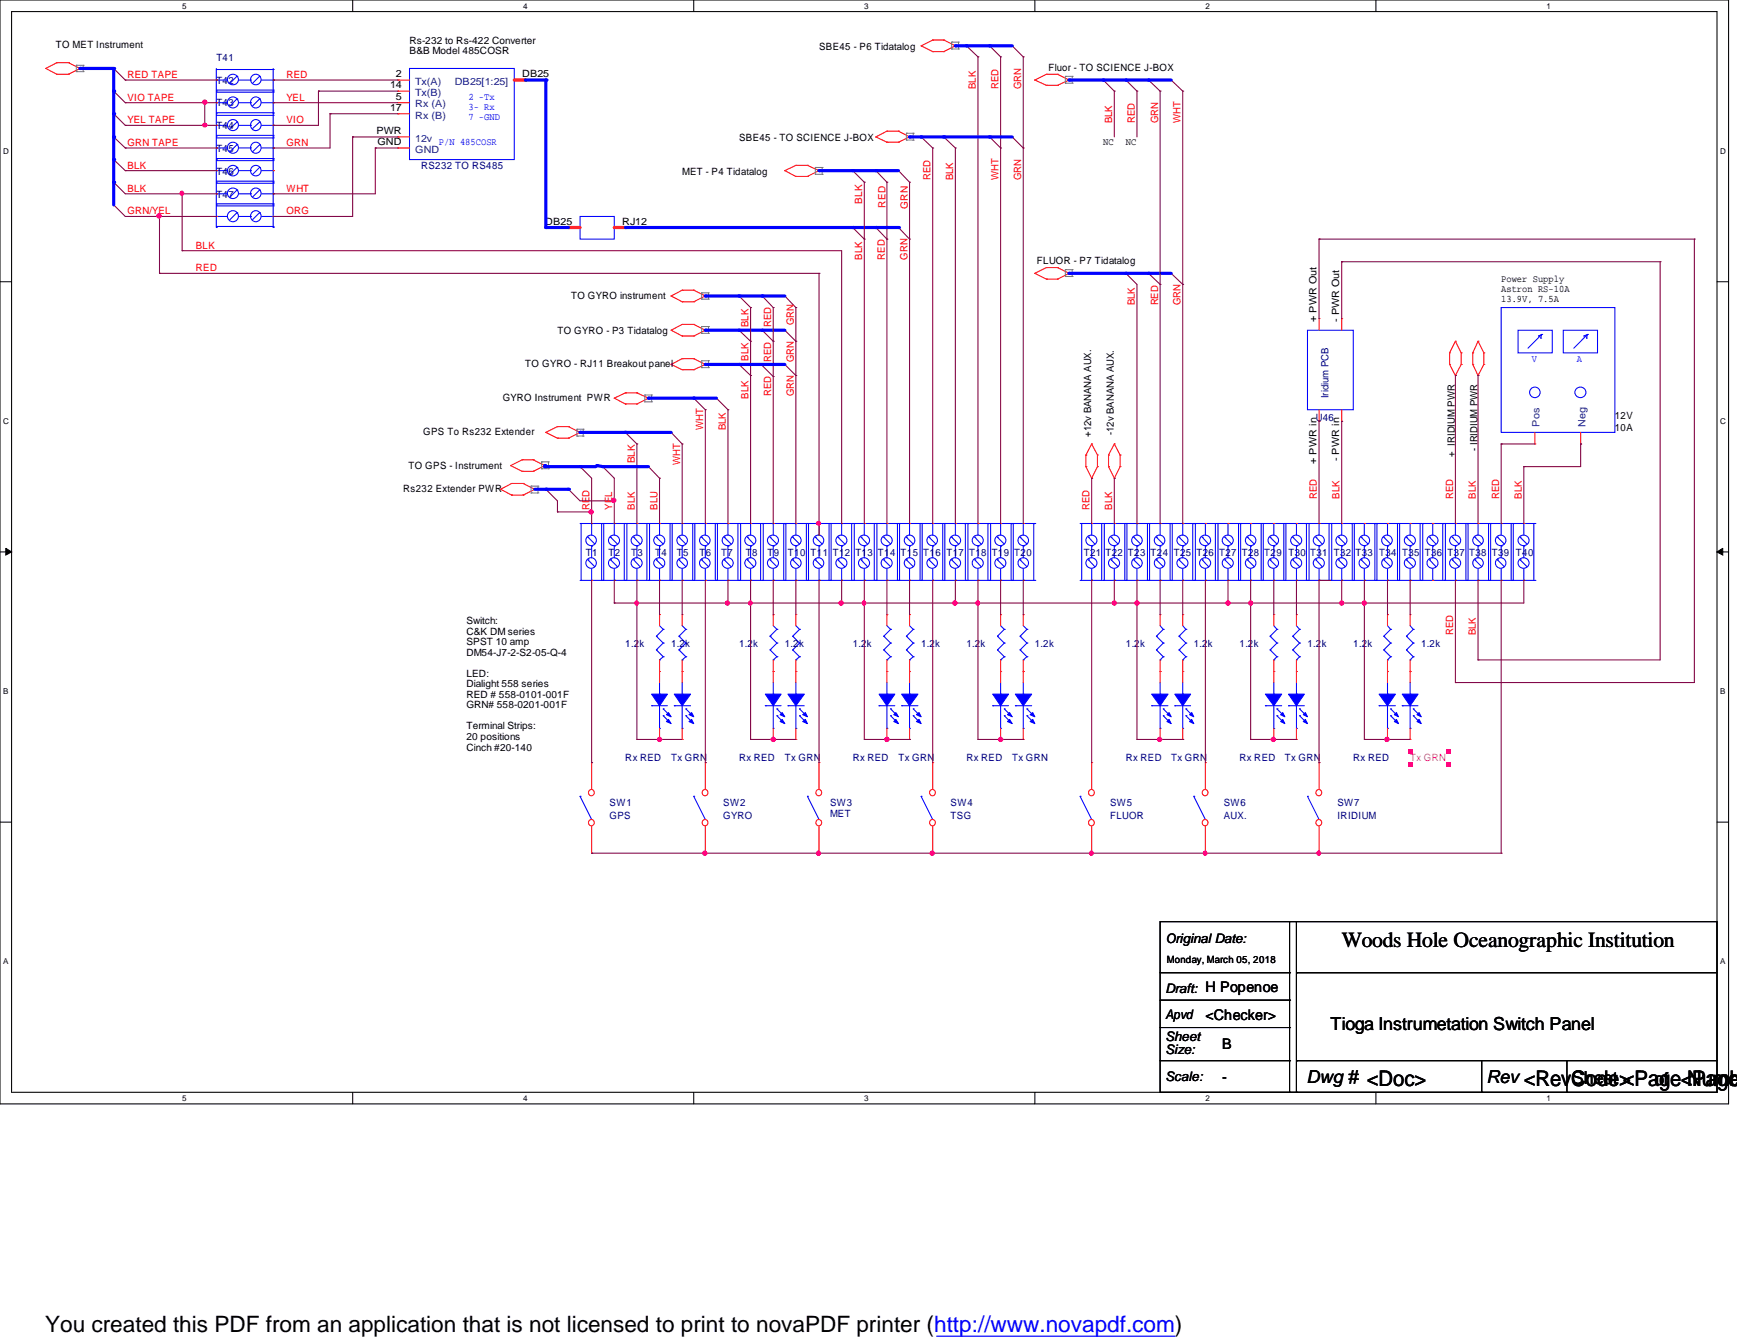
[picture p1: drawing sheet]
<svg xmlns="http://www.w3.org/2000/svg" width="279mm" height="216mm" viewBox="0 0 279 216" stroke-linecap="round" stroke-linejoin="round" font-family="sans-serif">
<defs><g id="words">
<text font-size="3.6" x="7.3" y="214.1">You created this PDF from an application that is not licensed to print to novaPDF printer (http://www.novapdf.com)</text>
<g font-size="3.5">
<text x="215.8" y="152.2">Woods Hole Oceanographic Institution</text>
<text x="219.9" y="174.6">&lt;Doc&gt;</text>
<text x="245.1" y="174.6">&lt;RevCode&gt;&lt;Page Numbe</text>
<text x="270.3" y="174.6">&lt;Page</text>
</g>
<g font-size="2.9">
<text x="214" y="165.5">Tioga Instrumetation Switch Panel</text>
<text x="210.1" y="174.2">Dwg #</text>
<text x="239.1" y="174.2">Rev</text>
<text x="252.8" y="174.2">Sheet</text>
<text x="266.1" y="174.5">of</text>
</g>
<g font-size="2.4">
<text x="193.9" y="163.9">&lt;Checker&gt;</text>
<text x="196.6" y="168.7">B</text>
<text x="196.6" y="174">-</text>
</g>
<g font-size="2.1">
<text x="187.5" y="151.6">Original Date:</text>
<text x="187.5" y="159.6">Draft: H Popenoe</text>
<text x="187.5" y="167.3">Sheet</text>
<text x="187.5" y="163.8">Apvd</text>
<text x="187.5" y="169.5">Size:</text>
<text x="187.5" y="173.7">Scale:</text>
</g>
<g font-size="1.6">
<text x="9" y="7.8">TO MET Instrument</text>
<text x="65.9" y="7">Rs-232 to Rs-422 Converter</text>
<text x="65.9" y="8.7">B&amp;B Model 485COSR</text>
<text x="131.7" y="8">SBE45 - P6 Tidatalog</text>
<text x="168.7" y="11.4">Fluor - TO SCIENCE J-BOX</text>
<text x="62.7" y="14.2">14</text>
<text x="62.7" y="17.9">17</text>
<text x="63.7" y="12.4">2</text>
<text x="63.7" y="16.1">5</text>
<text x="84" y="12.4">DB25</text>
<text x="60.5" y="21.6">PWR</text>
<text x="60.7" y="23.4">GND</text>
<text x="118.9" y="22.6">SBE45 - TO SCIENCE J-BOX</text>
<text x="177.5" y="23.4">NC</text>
<text x="181.1" y="23.4">NC</text>
<text x="109.7" y="28.1">MET - P4 Tidatalog</text>
<text x="87.7" y="36.2">DB25</text>
<text x="100.1" y="36.2">RJ12</text>
<text x="166.8" y="42.5">FLUOR - P7 Tidatalog</text>
<text x="241.5" y="45.3">Power Supply</text>
<text x="241.5" y="46.9">Astron RS-10A</text>
<text x="89.7" y="53.7">TO GYRO - P3 Tidatalog</text>
<text x="91.9" y="48">TO GYRO instrument</text>
<text x="211.8" y="51.8" transform="rotate(-90 211.8 51.8)">+ PWR Out</text>
<text x="215.4" y="51.8" transform="rotate(-90 215.4 51.8)">- PWR Out</text>
<text x="241.5" y="48.5">13.9V, 7.5A</text>
<text x="84.5" y="59">TO GYRO - RJ11 Breakout panel</text>
<text x="80.9" y="64.4">GYRO Instrument PWR</text>
<text x="68.1" y="69.9">GPS To Rs232 Extender</text>
<text x="175.5" y="70.3" transform="rotate(-90 175.5 70.3)">+12v BANANA AUX.</text>
<text x="179.2" y="69.9" transform="rotate(-90 179.2 69.9)">-12v BANANA AUX.</text>
<text x="259.8" y="67.4">12V</text>
<text x="259.8" y="69.3">10A</text>
<text x="65.7" y="75.4">TO GPS - Instrument</text>
<text x="211.8" y="74.6" transform="rotate(-90 211.8 74.6)">+ PWR in</text>
<text x="215.4" y="74.2" transform="rotate(-90 215.4 74.2)">- PWR in</text>
<text x="234" y="73.4" transform="rotate(-90 234 73.4)">+ IRIDIUM PWR</text>
<text x="237.7" y="72.5" transform="rotate(-90 237.7 72.5)">- IRIDIUM PWR</text>
<text x="64.9" y="79.1">Rs232 Extender PWR</text>
<text x="75" y="100.3">Switch:</text>
<text x="75" y="102">C&amp;K DM series</text>
<text x="75" y="103.7">SPST 10 amp</text>
<text x="75" y="105.4">DM54-J7-2-S2-05-Q-4</text>
<text x="75" y="108.8">LED:</text>
<text x="75" y="110.5">Dialight 558 series</text>
<text x="75" y="112.2">RED # 558-0101-001F</text>
<text x="75" y="113.9">GRN# 558-0201-001F</text>
<text x="75" y="117.3">Terminal Strips:</text>
<text x="75" y="119">20 positions</text>
<text x="75" y="120.6">Cinch #20-140</text>
<text x="187.7" y="154.8">Monday, March 05, 2018</text>
</g>
<g font-size="1.6" fill="#000080">
<text x="34.8" y="9.8">T41</text>
<text x="34.8" y="17.1">T43</text>
<text x="34.8" y="13.5">T42</text>
<text x="34.8" y="20.7">T44</text>
<text x="34.8" y="24.4">T45</text>
<text x="34.8" y="28.1">T46</text>
<text x="67.7" y="27.2">RS232 TO RS485</text>
<text x="34.8" y="31.8">T47</text>
<text x="213.7" y="64" transform="rotate(-90 213.7 64)">Iridium PCB</text>
<text x="211.7" y="67.7">U46</text>
<text x="94.2" y="89.3">T1</text>
<text x="97.9" y="89.3">T2</text>
<text x="101.5" y="89.3">T3</text>
<text x="105.4" y="89.3">T4</text>
<text x="108.9" y="89.3">T5</text>
<text x="112.5" y="89.3">T6</text>
<text x="116" y="89.3">T7</text>
<text x="120" y="89.3">T8</text>
<text x="123.4" y="89.3">T9</text>
<text x="126.7" y="89.3">T10</text>
<text x="130.4" y="89.3">T11</text>
<text x="133.9" y="89.3">T12</text>
<text x="137.6" y="89.3">T13</text>
<text x="141.2" y="89.3">T14</text>
<text x="144.9" y="89.3">T15</text>
<text x="148.5" y="89.3">T16</text>
<text x="152.2" y="89.3">T17</text>
<text x="155.9" y="89.3">T18</text>
<text x="159.5" y="89.3">T19</text>
<text x="163.2" y="89.3">T20</text>
<text x="174.3" y="89.3">T21</text>
<text x="177.8" y="89.3">T22</text>
<text x="181.4" y="89.3">T23</text>
<text x="185.1" y="89.3">T24</text>
<text x="188.8" y="89.3">T25</text>
<text x="192.4" y="89.3">T26</text>
<text x="196.1" y="89.3">T27</text>
<text x="199.7" y="89.3">T28</text>
<text x="203.4" y="89.3">T29</text>
<text x="207.3" y="89.3">T30</text>
<text x="210.7" y="89.3">T31</text>
<text x="214.5" y="89.3">T32</text>
<text x="218" y="89.3">T33</text>
<text x="221.8" y="89.3">T34</text>
<text x="225.6" y="89.3">T35</text>
<text x="229.2" y="89.3">T36</text>
<text x="232.8" y="89.3">T37</text>
<text x="236.3" y="89.3">T38</text>
<text x="239.9" y="89.3">T39</text>
<text x="243.8" y="89.3">T40</text>
<text x="100.6" y="104">1.2k</text>
<text x="107.9" y="104">1.2k</text>
<text x="118.9" y="104">1.2k</text>
<text x="126.2" y="104">1.2k</text>
<text x="137.2" y="104">1.2k</text>
<text x="148.2" y="104">1.2k</text>
<text x="155.4" y="104">1.2k</text>
<text x="166.5" y="104">1.2k</text>
<text x="181.1" y="104">1.2k</text>
<text x="192" y="104">1.2k</text>
<text x="199.4" y="104">1.2k</text>
<text x="210.3" y="104">1.2k</text>
<text x="217.7" y="104">1.2k</text>
<text x="228.6" y="104">1.2k</text>
<text x="100.6" y="122.3">Rx RED</text>
<text x="107.9" y="122.3">Tx GRN</text>
<text x="118.9" y="122.3">Rx RED</text>
<text x="126.2" y="122.3">Tx GRN</text>
<text x="137.2" y="122.3">Rx RED</text>
<text x="144.5" y="122.3">Tx GRN</text>
<text x="155.4" y="122.3">Rx RED</text>
<text x="162.8" y="122.3">Tx GRN</text>
<text x="181.1" y="122.3">Rx RED</text>
<text x="188.4" y="122.3">Tx GRN</text>
<text x="199.4" y="122.3">Rx RED</text>
<text x="206.7" y="122.3">Tx GRN</text>
<text x="217.7" y="122.3">Rx RED</text>
<text x="98" y="129.5">SW1</text>
<text x="98" y="131.7">GPS</text>
<text x="116.3" y="129.5">SW2</text>
<text x="116.3" y="131.7">GYRO</text>
<text x="133.5" y="129.5">SW3</text>
<text x="133.5" y="131.4">MET</text>
<text x="152.9" y="129.5">SW4</text>
<text x="152.9" y="131.7">TSG</text>
<text x="178.6" y="129.5">SW5</text>
<text x="178.6" y="131.7">FLUOR</text>
<text x="196.8" y="129.5">SW6</text>
<text x="196.8" y="131.7">AUX.</text>
<text x="215.1" y="129.5">SW7</text>
<text x="215.1" y="131.7">IRIDIUM</text>
</g>
<g font-size="1.6" fill="#f00">
<text x="20.5" y="12.5">RED TAPE</text>
<text x="20.5" y="16.2">VIO TAPE</text>
<text x="46.1" y="12.5">RED</text>
<text x="46.1" y="16.2">YEL</text>
<text x="157" y="14.3" transform="rotate(-90 157 14.3)">BLK</text>
<text x="160.6" y="14.3" transform="rotate(-90 160.6 14.3)">RED</text>
<text x="164.3" y="14.3" transform="rotate(-90 164.3 14.3)">GRN</text>
<text x="20.5" y="23.5">GRN TAPE</text>
<text x="20.5" y="19.8">YEL TAPE</text>
<text x="46.1" y="19.8">VIO</text>
<text x="46.1" y="23.5">GRN</text>
<text x="178.9" y="19.8" transform="rotate(-90 178.9 19.8)">BLK</text>
<text x="182.5" y="19.8" transform="rotate(-90 182.5 19.8)">RED</text>
<text x="186.3" y="19.8" transform="rotate(-90 186.3 19.8)">GRN</text>
<text x="189.9" y="19.8" transform="rotate(-90 189.9 19.8)">WHT</text>
<text x="20.5" y="27.1">BLK</text>
<text x="149.7" y="29" transform="rotate(-90 149.7 29)">RED</text>
<text x="153.3" y="29" transform="rotate(-90 153.3 29)">BLK</text>
<text x="160.6" y="29" transform="rotate(-90 160.6 29)">WHT</text>
<text x="164.3" y="29" transform="rotate(-90 164.3 29)">GRN</text>
<text x="20.5" y="34.5">GRN/YEL</text>
<text x="20.5" y="30.8">BLK</text>
<text x="46.1" y="34.5">ORG</text>
<text x="46.1" y="30.8">WHT</text>
<text x="138.7" y="32.8" transform="rotate(-90 138.7 32.8)">BLK</text>
<text x="142.4" y="33.4" transform="rotate(-90 142.4 33.4)">RED</text>
<text x="146" y="33.5" transform="rotate(-90 146 33.5)">GRN</text>
<text x="31.5" y="40">BLK</text>
<text x="138.7" y="41.7" transform="rotate(-90 138.7 41.7)">BLK</text>
<text x="142.3" y="41.7" transform="rotate(-90 142.3 41.7)">RED</text>
<text x="146" y="41.7" transform="rotate(-90 146 41.7)">GRN</text>
<text x="31.5" y="43.6">RED</text>
<text x="120.4" y="52.6" transform="rotate(-90 120.4 52.6)">BLK</text>
<text x="124" y="52.6" transform="rotate(-90 124 52.6)">RED</text>
<text x="127.7" y="52.3" transform="rotate(-90 127.7 52.3)">GRN</text>
<text x="182.5" y="49.1" transform="rotate(-90 182.5 49.1)">BLK</text>
<text x="186.3" y="49.1" transform="rotate(-90 186.3 49.1)">RED</text>
<text x="189.9" y="49.1" transform="rotate(-90 189.9 49.1)">GRN</text>
<text x="120.4" y="58" transform="rotate(-90 120.4 58)">BLK</text>
<text x="124" y="58.3" transform="rotate(-90 124 58.3)">RED</text>
<text x="127.7" y="58.3" transform="rotate(-90 127.7 58.3)">GRN</text>
<text x="120.4" y="64.1" transform="rotate(-90 120.4 64.1)">BLK</text>
<text x="124" y="63.7" transform="rotate(-90 124 63.7)">RED</text>
<text x="127.7" y="63.7" transform="rotate(-90 127.7 63.7)">GRN</text>
<text x="113.1" y="69.2" transform="rotate(-90 113.1 69.2)">WHT</text>
<text x="116.8" y="69.2" transform="rotate(-90 116.8 69.2)">BLK</text>
<text x="102.1" y="74.5" transform="rotate(-90 102.1 74.5)">BLK</text>
<text x="109.4" y="74.7" transform="rotate(-90 109.4 74.7)">WHT</text>
<text x="94.8" y="82" transform="rotate(-90 94.8 82)">RED</text>
<text x="98.5" y="82" transform="rotate(-90 98.5 82)">YEL</text>
<text x="102.1" y="82" transform="rotate(-90 102.1 82)">BLK</text>
<text x="105.7" y="82" transform="rotate(-90 105.7 82)">BLU</text>
<text x="175.3" y="82" transform="rotate(-90 175.3 82)">RED</text>
<text x="178.9" y="82" transform="rotate(-90 178.9 82)">BLK</text>
<text x="211.8" y="80.2" transform="rotate(-90 211.8 80.2)">RED</text>
<text x="215.5" y="80.2" transform="rotate(-90 215.5 80.2)">BLK</text>
<text x="233.8" y="80.2" transform="rotate(-90 233.8 80.2)">RED</text>
<text x="237.4" y="80.2" transform="rotate(-90 237.4 80.2)">BLK</text>
<text x="241.1" y="80.2" transform="rotate(-90 241.1 80.2)">RED</text>
<text x="244.8" y="80.2" transform="rotate(-90 244.8 80.2)">BLK</text>
<text x="233.8" y="102.1" transform="rotate(-90 233.8 102.1)">RED</text>
<text x="237.4" y="102.1" transform="rotate(-90 237.4 102.1)">BLK</text>
</g>
<g font-size="1.6" fill="#004080">
<text x="66.8" y="13.6">Tx(A)</text>
<text x="66.8" y="15.4">Tx(B)</text>
<text x="66.8" y="17.3">Rx (A)</text>
<text x="73.2" y="13.6">DB25[1:25]</text>
<text x="66.8" y="19">Rx (B)</text>
<text x="66.8" y="22.8">12v</text>
<text x="66.8" y="24.6">GND</text>
<text x="247.6" y="68.6" transform="rotate(-90 247.6 68.6)">Pos</text>
<text x="255" y="68.6" transform="rotate(-90 255 68.6)">Neg</text>
</g>
<g font-size="1.6" fill="#00f">
<text x="75.4" y="16">2 -Tx</text>
<text x="75.4" y="17.6">3- Rx</text>
<text x="70.6" y="23.4">P/N 485COSR</text>
<text x="75.4" y="19.2">7 -GND</text>
<text x="246.4" y="58.3">V</text>
<text x="253.7" y="58.3">A</text>
</g>
<text font-size="1.6" fill="#f0f" x="226.8" y="122.3">Tx GRN</text>
<g font-size="1.3">
<text x="29.3" y="1.4">5</text>
<text x="84.2" y="1.4">4</text>
<text x="139" y="1.4">3</text>
<text x="193.9" y="1.4">2</text>
<text x="248.8" y="1.4">1</text>
<text x=".5" y="24.7">D</text>
<text x="276.7" y="24.7">D</text>
<text x=".5" y="68.2">C</text>
<text x="276.7" y="68.2">C</text>
<text x=".5" y="111.6">B</text>
<text x="276.7" y="111.6">B</text>
<text x=".5" y="155">A</text>
<text x="276.7" y="155">A</text>
<text x="29.3" y="177">5</text>
<text x="84.2" y="177">4</text>
<text x="139" y="177">3</text>
<text x="193.9" y="177">2</text>
<text x="248.8" y="177">1</text>
</g>
</g></defs>
<path d="M0 0h278v177.5h-278zM1.9 1.9h274.3v173.7h-274.3z" fill="none" stroke="#000" stroke-width=".17"/>
<g fill="#fff">
<path d="M29.3 .3h.6v1.3h-.6z"/>
<path d="M29.3 175.9h.6v1.3h-.6z"/>
</g>
<path d="M56.7 0v1.9M56.7 175.6v1.9" fill="none" stroke="#000" stroke-width=".17"/>
<g fill="#fff">
<path d="M84.2 .3h.6v1.3h-.6z"/>
<path d="M84.2 175.9h.6v1.3h-.6z"/>
</g>
<path d="M111.6 0v1.9M111.6 175.6v1.9" fill="none" stroke="#000" stroke-width=".17"/>
<g fill="#fff">
<path d="M139 .3h.6v1.3h-.6z"/>
<path d="M139 175.9h.6v1.3h-.6z"/>
</g>
<path d="M166.5 0v1.9M166.5 175.6v1.9" fill="none" stroke="#000" stroke-width=".17"/>
<g fill="#fff">
<path d="M193.9 .3h.6v1.3h-.6z"/>
<path d="M193.9 175.9h.6v1.3h-.6z"/>
</g>
<path d="M221.3 0v1.9M221.3 175.6v1.9" fill="none" stroke="#000" stroke-width=".17"/>
<g fill="#fff">
<path d="M248.8 .3h.5v1.3h-.5z"/>
<path d="M248.8 175.9h.5v1.3h-.5z"/>
<path d="M.5 23.5h.9v1.4h-.9z"/>
<path d="M276.7 23.5h.8v1.4h-.8z"/>
<path d="M.5 67h.9v1.3h-.9z"/>
<path d="M276.7 67h.8v1.3h-.8z"/>
</g>
<path d="M0 45.3h1.9M276.2 45.3h1.8" fill="none" stroke="#000" stroke-width=".17"/>
<g fill="#fff">
<path d="M.5 110.4h.8v1.4h-.8z"/>
<path d="M276.7 110.4h.8v1.4h-.8z"/>
</g>
<path d="M0 88.7h1.9M276.2 88.7h1.8" fill="none" stroke="#000" stroke-width=".17"/>
<path d="M.9 88.1l1 .6-1 .5zM276.2 88.7l.9-.6v1.1z" fill="#000" stroke="#000" stroke-width=".16"/>
<g fill="#fff">
<path d="M.5 153.8h.7v1.4h-.7z"/>
<path d="M276.7 153.8h.7v1.4h-.7z"/>
</g>
<g fill="none" stroke="#000" stroke-width=".17">
<path d="M0 132.2h1.9M276.2 132.2h1.8M186.6 148.2h89.6v27.4h-89.6zM186.6 156.4h20.8M207.4 156.4h.1M207.4 148.2v27.4M208.5 156.4h.1M208.5 156.4h67.7M208.5 148.2v27.4M186.6 160.8h20.8M186.6 165.2h20.8M186.6 170.5h20.8"/>
<path d="M207.4 175.6h.1M207.4 160.8h.1M207.4 165.2h.1M207.4 170.5h.1M208.5 175.6h.1M208.5 170.5h.1M208.5 170.5h67.7M238.3 175.6h.1M238.3 170.5v5.1M252.1 175.6h.1M252.1 170.5v5.1"/>
</g>
<g fill="none" stroke="#f00" stroke-width=".17">
<path d="M7.4 11h.1M7.4 11l1.7 .9M9.1 11.9h.1M9.1 10.1h.1M9.1 11.9h1.9M9.1 10.1l-1.7 .9M9.1 10.1h1.9M11 11.9h.1M11 10.1h.1M11 10.1l1.9 .9M12.9 11h.1M12.9 11l-1.9 .9"/>
<path d="M148.2 7.4h.1M148.2 7.4l1.8 .9M150 6.4h.1M150 8.3h.1M150 6.4h1.8M150 6.4l-1.8 1M150 8.3h1.8M151.8 6.4h.1M151.8 8.3h.1M151.8 6.4l1.9 1M153.7 7.4h.1M153.7 7.4l-1.9 .9"/>
<path d="M166.5 12.9h.1M166.5 12.9l1.8 .8M168.3 13.7h.1M168.3 11.9h.1M168.3 11.9h1.8M168.3 13.7h1.8M168.3 11.9l-1.8 1M170.1 13.7h.1M170.1 11.9h.1M170.1 11.9l1.9 1M172 12.9h.1M172 12.9l-1.9 .8"/>
<path d="M126.2 27.4h.1M126.2 27.4l1.8 1M128 26.6h.1M128 28.4h.1M128 26.6h1.9M128 26.6l-1.8 .8M128 28.4h1.9M129.9 26.6h.1M129.9 28.4h.1M129.9 26.6l1.8 .8M131.7 27.4h.1M131.7 27.4l-1.8 1"/>
<path d="M140.9 22h.1M140.9 22l1.8 .9M142.7 21.1h.1M142.7 22.9h.1M142.7 21.1h1.8M142.7 21.1l-1.8 .9M142.7 22.9h1.8M144.5 21.1h.1M144.5 22.9h.1M144.5 21.1l1.8 .9M146.3 22h.1M146.3 22l-1.8 .9"/>
<path d="M107.9 58.6h.1M107.9 53.1h.1M107.9 47.6h.1M107.9 58.6l1.8 .8M107.9 53.1l1.8 .9M107.9 47.6l1.8 .9M109.7 59.4h.1M109.7 57.7h.1M109.7 54h.1M109.7 52.2h.1M109.7 48.5h.1M109.7 46.7h.1"/>
<path d="M109.7 59.4h1.9M109.7 57.7l-1.8 .9M109.7 57.7h1.9M109.7 54h1.9M109.7 52.2l-1.8 .9M109.7 52.2h1.9M109.7 48.5h1.9M109.7 46.7l-1.8 .9M109.7 46.7h1.9M111.6 59.4h.1M111.6 57.7h.1M111.6 54h.1"/>
<path d="M111.6 52.2h.1M111.6 48.5h.1M111.6 46.7h.1M111.6 57.7l1.9 .9M111.6 52.2l1.9 .9M111.6 46.7l1.9 .9M113.5 58.6h.1M113.5 53.1h.1M113.5 47.6h.1M113.5 58.6l-1.9 .8M113.5 53.1l-1.9 .9M113.5 47.6l-1.9 .9"/>
<path d="M166.5 43.9h.1M166.5 43.9l1.8 1M168.3 44.9h.1M168.3 43h.1M168.3 44.9h1.8M168.3 43l-1.8 .9M168.3 43h1.8M170.1 44.9h.1M170.1 43h.1M170.1 43l1.9 .9M172 43.9h.1M172 43.9l-1.9 1"/>
<path d="M233.2 58.6h.1M233.2 56.7h.1M233.2 58.6l.9 1.8M233.2 56.7v1.9M234.1 54.9h.1M234.1 54.9l-.9 1.8M234.1 54.9l.9 1.8M235 56.7h.1M235 58.6h.1M235 56.7v1.9M235 58.6l-.9 1.8M236.9 58.6h.1"/>
<path d="M236.9 56.7h.1M236.9 58.6l.8 1.8M236.9 56.7v1.9M237.7 54.9h.1M237.7 54.9l-.8 1.8M237.7 54.9l1 1.8M238.7 56.7h.1M238.7 58.6h.1M238.7 56.7v1.9M238.7 58.6l-1 1.8M80.5 78.7h.1M80.5 78.7l1.8 .9"/>
<path d="M82.1 74.8h.1M82.1 74.8l1.9 1M82.3 79.6h.1M82.3 77.7h.1M82.3 79.6h1.9M82.3 77.7l-1.8 1M82.3 77.7h1.9M84 73.9h.1M84 75.8h.1M84 73.9h1.8M84 73.9l-1.9 .9M84 75.8h1.8"/>
<path d="M84.2 79.6h.1M84.2 77.7h.1M84.2 77.7l1.8 1M85.8 73.9h.1M85.8 75.8h.1M85.8 73.9l1.8 .9M86 78.7h.1M86 78.7l-1.8 .9M87.6 74.8h.1M87.6 74.8l-1.8 1M87.8 69.5h.1M87.8 69.5l1.9 .9"/>
<path d="M89.7 70.4h.1M89.7 68.6h.1M89.7 70.4h1.7M89.7 68.6l-1.9 .9M89.7 68.6h1.7M91.4 70.4h.1M91.4 68.6h.1M91.4 68.6l1.9 .9M93.3 69.5h.1M93.3 69.5l-1.9 .9M98.8 64h.1M98.8 64l1.8 .9"/>
<path d="M100.6 64.9h.1M100.6 63.2h.1M100.6 64.9h1.8M100.6 63.2l-1.8 .8M100.6 63.2h1.8M102.4 64.9h.1M102.4 63.2h.1M102.4 63.2l1.9 .8M104.3 64h.1M104.3 64l-1.9 .9M174.7 75h.1M174.7 73.2h.1"/>
<path d="M174.7 75l.9 1.9M174.7 73.2v1.8M175.6 71.4h.1M175.6 76.9h.1M175.6 71.4l-.9 1.8M175.6 71.4l.9 1.8M176.5 73.2h.1M176.5 75h.1M176.5 73.2v1.8M176.5 75l-.9 1.9M178.3 75h.1M178.3 73.2h.1"/>
<path d="M178.3 75l.9 1.9M178.3 73.2v1.8M179.2 71.4h.1M179.2 76.9h.1M179.2 71.4l-.9 1.8M179.2 71.4l1 1.8M180.2 73.2h.1M180.2 75h.1M180.2 73.2v1.8M180.2 75l-1 1.9M234.1 60.4h.1M237.7 60.4h.1"/>
<path d="M109.7 98.8h.1M109.7 98.8v1.8M109.7 107.9h.1M109.7 106.1v1.8"/>
</g>
<g fill="none" stroke="#808080" stroke-width=".17">
<path d="M12.3 11.5h.1M12.3 10.5h.1M12.3 10.5h1.1M12.3 11.5h1.1M12.3 10.5v1M13.4 10.5h.1M13.4 11.5h.1M13.4 10.5v1M153.1 7.9h.1M153.1 6.8h.1M153.1 6.8h1.1M153.1 7.9h1.1"/>
<path d="M153.1 6.8v1.1M154.2 6.8h.1M154.2 7.9h.1M154.2 6.8v1.1M171.4 13.4h.1M171.4 12.3h.1M171.4 12.3h1.1M171.4 13.4h1.1M171.4 12.3v1.1M172.5 12.3h.1M172.5 13.4h.1M172.5 12.3v1.1"/>
<path d="M131.1 28h.1M131.1 26.9h.1M131.1 26.9h1.1M131.1 28h1.1M131.1 26.9v1.1M132.2 26.9h.1M132.2 28h.1M132.2 26.9v1.1M145.8 22.5h.1M145.8 21.4h.1M145.8 21.4h1.1M145.8 22.5h1.1"/>
<path d="M145.8 21.4v1.1M146.9 21.4h.1M146.9 22.5h.1M146.9 21.4v1.1M112.9 59.1h.1M112.9 58h.1M112.9 53.6h.1M112.9 52.5h.1M112.9 48.1h.1M112.9 47.1h.1M112.9 58h1.1M112.9 59.1h1.1"/>
<path d="M112.9 47.1v1M112.9 52.5v1.1M112.9 58v1.1M112.9 52.5h1.1M112.9 53.6h1.1M112.9 47.1h1.1M112.9 48.1h1.1M114 58h.1M114 59.1h.1M114 52.5h.1M114 53.6h.1M114 47.1h.1"/>
<path d="M114 48.1h.1M114 47.1v1M114 52.5v1.1M114 58v1.1M171.4 44.4h.1M171.4 43.3h.1M171.4 43.3v1.1M171.4 43.3h1.1M171.4 44.4h1.1M172.5 43.3h.1M172.5 44.4h.1M172.5 43.3v1.1"/>
<path d="M85.4 79.2h.1M85.4 78.1h.1M85.4 78.1h1.1M85.4 79.2h1.1M85.4 78.1v1.1M86.5 78.1h.1M86.5 79.2h.1M86.5 78.1v1.1M87.1 75.4h.1M87.1 74.3h.1M87.1 74.3h1.1M87.1 75.4h1.1"/>
<path d="M87.1 74.3v1.1M88.2 74.3h.1M88.2 75.4h.1M88.2 74.3v1.1M92.8 70.1h.1M92.8 69h.1M92.8 69h1M92.8 70.1h1M92.8 69v1.1M93.8 69h.1M93.8 70.1h.1M93.8 69v1.1"/>
<path d="M103.7 64.6h.1M103.7 63.5h.1M103.7 63.5h1.1M103.7 64.6h1.1M103.7 63.5v1.1M104.8 63.5h.1M104.8 64.6h.1M104.8 63.5v1.1"/>
</g>
<g fill="none" stroke="#800040" stroke-width=".17">
<path d="M18.3 11h.1M18.3 14.6h.1M18.3 18.3h.1M18.3 11l1.9 1.9M18.3 14.6l1.9 1.9M18.3 18.3l1.9 1.9M155.4 7.4h.1M155.4 7.4l1.9 1.7M159.2 7.4h.1M159.2 7.4l1.8 1.7M162.8 7.4h.1M162.8 7.4l1.8 1.7"/>
<path d="M177.5 12.9h.1M177.5 12.9l1.7 1.7M181.1 12.9h.1M181.1 12.9l1.8 1.7M184.7 12.9h.1M184.7 12.9l1.9 1.7M188.4 12.9h.1M188.4 12.9l1.8 1.7M18.3 22h.1M18.3 29.3h.1M18.3 32.9h.1M18.3 25.7h.1"/>
<path d="M18.3 22l1.9 1.8M18.3 29.3l1.9 1.9M18.3 32.9l1.9 1.9M18.3 25.7l1.9 1.7M137.2 36.6h.1M137.2 27.4h.1M137.2 36.6l1.8 1.8M137.2 27.4l1.8 1.9M140.9 36.6h.1M140.9 27.4h.1M140.9 36.6l1.8 1.8M140.9 27.4l1.8 1.9"/>
<path d="M144.5 36.6h.1M144.5 27.4h.1M144.5 36.6l1.8 1.8M144.5 27.4l1.8 1.9M148.2 22h.1M148.2 22l1.8 1.8M151.8 22h.1M151.8 22l1.9 1.8M159.2 22h.1M159.2 22l1.8 1.8M162.8 22h.1M162.8 22l1.8 1.8"/>
<path d="M118.9 53.1h.1M118.9 47.6h.1M118.9 58.6h.1M118.9 53.1l1.8 1.8M118.9 47.6l1.8 1.8M118.9 58.6l1.8 1.8M122.6 53.1h.1M122.6 47.6h.1M122.6 58.8h.1M122.6 53.1l1.8 1.8M122.6 47.6l1.8 1.8M122.6 58.8l1.8 1.7"/>
<path d="M126.2 58.6h.1M126.2 53.1h.1M126.2 47.6h.1M126.2 58.6l1.8 1.8M126.2 53.1l1.8 1.8M126.2 47.6l1.8 1.8M181.1 43.9h.1M181.1 43.9l1.8 1.8M184.7 43.9h.1M184.7 43.9l1.9 1.8M188.4 43.9h.1M188.4 43.9l1.8 1.8"/>
<path d="M87.8 78.7h.1M87.8 78.7l1.9 1.8M91.4 78.7h.1M91.4 78.7l1.9 1.8M93.3 75h.1M93.3 75l1.9 1.9M96.9 75h.1M96.9 75l1.9 1.9M100.6 69.5h.1M100.6 69.5l1.8 1.9M104.3 75h.1M104.3 75l1.8 1.9"/>
<path d="M107.9 69.5h.1M107.9 69.5l1.8 1.9M111.6 64h.1M111.6 64l1.9 1.9M115.2 64h.1M115.2 64l1.9 1.9"/>
</g>
<g fill="none" stroke="#00f" stroke-width=".17">
<path d="M109.2 102.3h.1M109.2 104.5h.1M109.2 102.3l1.1 1.1M109.2 104.5l1.1 1.1M109.7 106.1h.1M109.7 100.6l.6 .6M110.3 101.2h.1M110.3 103.4h.1M110.3 105.6h.1M110.3 101.2l-1.1 1.1M110.3 103.4l-1.1 1.1M110.3 105.6l-.6 .5"/>
<path d="M210.3 128h.1M210.3 128l1.9 3.7"/>
</g>
<circle cx="212.1" cy="132.2" r=".49" fill="#fff" stroke="#f00" stroke-width=".17"/>
<path d="M212.2 137.2h.1M212.2 132.8v4.4" fill="none" stroke="#f00" stroke-width=".17"/>
<circle cx="212.1" cy="127.4" r=".49" fill="#fff" stroke="#f00" stroke-width=".17"/>
<g fill="none" stroke="#f00" stroke-width=".17">
<path d="M34.8 20.2h.1M43.9 20.2h.1M212.2 51.2h.1M212.2 51.2v1.9M215.8 51.2h.1M215.8 51.2v1.9M212.2 67.7h.1M212.2 65.9v1.8M215.8 67.7h.1M215.8 65.9v1.8M98.8 93.3h.1M98.8 84.2h.1"/>
<path d="M106.1 98.8h.1M106.1 98.8v1.8M113.5 93.3h.1M113.5 84.2h.1M124.4 93.3h.1M124.4 84.2h.1M139 93.3h.1M139 84.2h.1M142.7 93.3h.1M142.7 84.2h.1M142.7 98.8h.1M142.7 98.8v1.8"/>
<path d="M146.3 98.8h.1M146.3 98.8v1.8M153.7 93.3h.1M153.7 84.2h.1M161 98.8h.1M161 98.8v1.8M164.6 98.8h.1M164.6 98.8v1.8M186.6 93.3h.1M186.6 84.2h.1M197.5 93.3h.1M197.5 84.2h.1"/>
<path d="M204.9 98.8h.1M204.9 98.8v1.8M208.5 98.8h.1M208.5 93.3h.1M208.5 84.2h.1M208.5 98.8v1.8M223.2 93.3h.1M223.2 84.2h.1M223.2 98.8h.1M223.2 98.8v1.8M234.1 93.3h.1M234.1 84.2h.1"/>
<path d="M106.1 107.9h.1M106.1 118.9h.1M106.1 106.1v3.6M106.1 117.1v1.8M109.7 107.9h.1M109.7 118.9h.1M109.7 107.9v1.8M109.7 117.1v1.8M142.7 107.9h.1M142.7 106.1v1.8M146.3 107.9h.1M146.3 106.1v1.8"/>
<path d="M161 107.9h.1M161 106.1v1.8M164.6 107.9h.1M164.6 106.1v1.8M186.6 107.9h.1M186.6 118.9h.1M186.6 107.9v1.8M186.6 117.1v1.8M190.2 107.9h.1M190.2 118.9h.1M190.2 107.9v1.8M190.2 117.1v1.8"/>
<path d="M204.9 107.9h.1M204.9 106.1v1.8M208.5 107.9h.1M208.5 106.1v1.8M223.2 107.9h.1M223.2 106.1v1.8M212.2 122.6h.1M212.2 122.6v4.3"/>
</g>
<g fill="none" stroke="#00f" stroke-width=".17">
<path d="M34.8 18.5h9.1M34.8 18.3v3.7M38.1 19.6h.1M38.1 19.6l-1.1 1.1M41.7 19.6h.1M41.7 19.6l-1.1 1.1M43.9 18.5h.1M43.9 18.3v3.7M34.8 20.2h.1M34.8 22h.1M34.8 20.2h1.8M34.8 21.8h9.1"/>
<path d="M38.4 20.2h1.9M40.3 20.2h.1M42.1 20.2h1.8M43.9 20.2h.1M43.9 21.8h.1M43.9 22h.1M210.3 53.1h7.4v12.8h-7.4zM96.9 84.2h3.7M96.9 93.3h3.7M97.1 84.2h.1M97.1 84.2v9.1M98.2 90h.1"/>
<path d="M98.2 86.4h.1M98.2 90l1.1 1.1M98.2 86.4l1.1 1.1M98.8 87.8h.1M98.8 84.2h.1M98.8 93.3h.1M98.8 84.2v1.8M98.8 87.8v1.9M98.8 91.4v1.9M100.4 84.2h.1M100.4 84.2v9.1M100.6 84.2h.1"/>
<path d="M100.6 93.3h.1M111.6 84.2h3.6M111.6 93.3h3.6M111.8 84.2h.1M111.8 84.2v9.1M112.9 90h.1M112.9 86.4h.1M112.9 90l1.1 1.1M112.9 86.4l1.1 1.1M113.5 87.8h.1M113.5 84.2h.1M113.5 93.3h.1"/>
<path d="M113.5 84.2v1.8M113.5 87.8v1.9M113.5 91.4v1.9M115.1 84.2h.1M115.1 84.2v9.1M115.2 84.2h.1M115.2 93.3h.1M122.6 84.2h3.6M122.6 93.3h3.6M122.8 84.2h.1M122.8 84.2v9.1M123.9 90h.1"/>
<path d="M123.9 86.4h.1M123.9 90l1.1 1.1M123.9 86.4l1.1 1.1M124.4 87.8h.1M124.4 84.2h.1M124.4 93.3h.1M124.4 84.2v1.8M124.4 87.8v1.9M124.4 91.4v1.9M126.1 84.2h.1M126.1 84.2v9.1M126.2 84.2h.1"/>
<path d="M126.2 93.3h.1M137.2 84.2h7.3M137.2 93.3h7.3M137.4 84.2h.1M137.4 84.2v9.1M138.5 90h.1M138.5 86.4h.1M138.5 90l1 1.1M138.5 86.4l1 1.1M139 87.8h.1M139 84.2h.1M139 93.3h.1"/>
<path d="M139 84.2v1.8M139 87.8v1.9M139 91.4v1.9M140.6 84.2h.1M140.6 84.2v9.1M140.9 84.2h.1M140.9 93.3h.1M141.1 84.2h.1M141.1 84.2v9.1M142.2 90h.1M142.2 86.4h.1M142.2 90l1.1 1.1"/>
<path d="M142.2 86.4l1.1 1.1M142.7 87.8h.1M142.7 84.2h.1M142.7 93.3h.1M142.7 84.2v1.8M142.7 87.8v1.9M142.7 91.4v1.9M144.4 84.2h.1M144.4 84.2v9.1M144.5 84.2h.1M144.5 93.3h.1M151.8 84.2h3.6"/>
<path d="M151.8 93.3h3.6M152 84.2h.1M152 84.2v9.1M153.1 90h.1M153.1 86.4h.1M153.1 90l1.1 1.1M153.1 86.4l1.1 1.1M153.7 87.8h.1M153.7 84.2h.1M153.7 93.3h.1M153.7 84.2v1.8M153.7 87.8v1.9"/>
<path d="M153.7 91.4v1.9M155.3 84.2h.1M155.3 84.2v9.1M155.4 84.2h.1M155.4 93.3h.1M184.7 84.2h3.7M184.7 93.3h3.7M184.9 84.2h.1M184.9 84.2v9.1M186 90h.1M186 86.4h.1M186 90l1.1 1.1"/>
<path d="M186 86.4l1.1 1.1M186.6 87.8h.1M186.6 84.2h.1M186.6 93.3h.1M186.6 84.2v1.8M186.6 87.8v1.9M186.6 91.4v1.9M188.2 84.2h.1M188.2 84.2v9.1M188.4 84.2h.1M188.4 93.3h.1M195.7 84.2h3.7"/>
<path d="M195.7 93.3h3.7M195.9 84.2h.1M195.9 84.2v9.1M197 90h.1M197 86.4h.1M197 90l1.1 1.1M197 86.4l1.1 1.1M197.5 87.8h.1M197.5 84.2h.1M197.5 93.3h.1M197.5 84.2v1.8M197.5 87.8v1.9"/>
<path d="M197.5 91.4v1.9M199.2 84.2h.1M199.2 84.2v9.1M199.4 84.2h.1M199.4 93.3h.1M206.7 84.2h3.6M206.7 93.3h3.6M206.8 84.2h.1M206.8 84.2v9.1M207.9 90h.1M207.9 86.4h.1M207.9 90l1.1 1.1"/>
<path d="M207.9 86.4l1.1 1.1M208.5 87.8h.1M208.5 84.2h.1M208.5 93.3h.1M208.5 84.2v1.8M208.5 87.8v1.9M208.5 91.4v1.9M210.1 84.2h.1M210.1 84.2v9.1M210.3 84.2h.1M210.3 93.3h.1M221.3 84.2h3.7"/>
<path d="M221.3 93.3h3.7M221.5 84.2h.1M221.5 84.2v9.1M222.6 90h.1M222.6 86.4h.1M222.6 90l1.1 1.1M222.6 86.4l1.1 1.1M223.2 87.8h.1M223.2 84.2h.1M223.2 93.3h.1M223.2 84.2v1.8M223.2 87.8v1.9"/>
<path d="M223.2 91.4v1.9M224.8 84.2h.1M224.8 84.2v9.1M225 84.2h.1M225 93.3h.1M232.3 84.2h3.7M232.3 93.3h3.7M232.5 84.2h.1M232.5 84.2v9.1M233.6 90h.1M233.6 86.4h.1M233.6 90l1.1 1.1"/>
<path d="M233.6 86.4l1.1 1.1M234.1 87.8h.1M234.1 84.2h.1M234.1 93.3h.1M234.1 84.2v1.8M234.1 87.8v1.9M234.1 91.4v1.9M235.8 84.2h.1M235.8 84.2v9.1M236 84.2h.1M236 93.3h.1M104.8 113.5h.1"/>
<path d="M104.8 113.5h2.6M105.6 102.3h.1M105.6 104.5h.1M105.6 102.3l1.1 1.1M105.6 104.5l1.1 1.1M106.1 106.1h.1M106.1 111.6h.1M106.1 117.1h.1M106.1 100.6l.6 .6M106.1 109.7v1.9M106.1 113.5v3.6M106.7 101.2h.1"/>
<path d="M106.7 103.4h.1M106.7 105.6h.1M106.7 114h.1M106.7 115.1h.1M106.7 101.2l-1.1 1.1M106.7 103.4l-1.1 1.1M106.7 105.6l-.6 .5M106.7 114l1.1 1.1M106.7 115.1l1.1 1.1M108.5 113.5h.1M108.5 113.5h2.6M109.7 111.6h.1"/>
<path d="M109.7 117.1h.1M109.7 109.7v1.9M109.7 113.5v3.6M110.3 114h.1M110.3 115.1h.1M110.3 114l1.1 1.1M110.3 115.1l1.1 1.1M142.2 102.3h.1M142.2 104.5h.1M142.2 102.3l1.1 1.1M142.2 104.5l1.1 1.1M142.7 106.1h.1"/>
<path d="M142.7 100.6l.6 .6M143.3 101.2h.1M143.3 103.4h.1M143.3 105.6h.1M143.3 101.2l-1.1 1.1M143.3 103.4l-1.1 1.1M143.3 105.6l-.6 .5M145.8 102.3h.1M145.8 104.5h.1M145.8 102.3l1.1 1.1M145.8 104.5l1.1 1.1M146.3 106.1h.1"/>
<path d="M146.3 100.6l.6 .6M146.9 101.2h.1M146.9 103.4h.1M146.9 105.6h.1M146.9 101.2l-1.1 1.1M146.9 103.4l-1.1 1.1M146.9 105.6l-.6 .5M160.4 102.3h.1M160.4 104.5h.1M160.4 102.3l1.1 1.1M160.4 104.5l1.1 1.1M161 106.1h.1"/>
<path d="M161 100.6l.5 .6M161.5 101.2h.1M161.5 103.4h.1M161.5 105.6h.1M161.5 101.2l-1.1 1.1M161.5 103.4l-1.1 1.1M161.5 105.6l-.5 .5M164.1 102.3h.1M164.1 104.5h.1M164.1 102.3l1.1 1.1M164.1 104.5l1.1 1.1M164.6 106.1h.1"/>
<path d="M164.6 100.6l.6 .6M165.2 101.2h.1M165.2 103.4h.1M165.2 105.6h.1M165.2 101.2l-1.1 1.1M165.2 103.4l-1.1 1.1M165.2 105.6l-.6 .5M185.3 113.5h.1M185.3 113.5h2.6M186.6 111.6h.1M186.6 117.1h.1M186.6 109.7v1.9"/>
<path d="M186.6 113.5v3.6M187.1 114h.1M187.1 115.1h.1M187.1 114l1.1 1.1M187.1 115.1l1.1 1.1M189 113.5h.1M189 113.5h2.5M190.2 111.6h.1M190.2 117.1h.1M190.2 109.7v1.9M190.2 113.5v3.6M190.8 114h.1"/>
<path d="M190.8 115.1h.1M190.8 114l1.1 1.1M190.8 115.1l1.1 1.1M204.3 102.3h.1M204.3 104.5h.1M204.3 102.3l1.1 1.1M204.3 104.5l1.1 1.1M204.9 106.1h.1M204.9 100.6l.5 .6M205.4 101.2h.1M205.4 103.4h.1M205.4 105.6h.1"/>
<path d="M205.4 101.2l-1.1 1.1M205.4 103.4l-1.1 1.1M205.4 105.6l-.5 .5M207.9 102.3h.1M207.9 104.5h.1M207.9 102.3l1.1 1.1M207.9 104.5l1.1 1.1M208.5 106.1h.1M208.5 100.6l.5 .6M209 101.2h.1M209 103.4h.1M209 105.6h.1"/>
<path d="M209 101.2l-1.1 1.1M209 103.4l-1.1 1.1M209 105.6l-.5 .5M222.6 102.3h.1M222.6 104.5h.1M222.6 102.3l1.1 1.1M222.6 104.5l1.1 1.1M223.2 106.1h.1M223.2 100.6l.5 .6M223.7 101.2h.1M223.7 103.4h.1M223.7 105.6h.1"/>
<path d="M223.7 101.2l-1.1 1.1M223.7 103.4l-1.1 1.1M223.7 105.6l-.5 .5M173.7 128h.1M173.7 128l1.9 3.7"/>
<circle cx="37.5" cy="20.1" r=".89"/>
<circle cx="41.1" cy="20.1" r=".86"/>
<circle cx="98.8" cy="86.9" r=".87"/>
<circle cx="98.8" cy="90.5" r=".87"/>
<circle cx="113.4" cy="86.9" r=".85"/>
<circle cx="113.4" cy="90.5" r=".85"/>
<circle cx="124.4" cy="86.9" r=".87"/>
<circle cx="124.4" cy="90.5" r=".87"/>
<circle cx="139" cy="86.9" r=".87"/>
<circle cx="139" cy="90.5" r=".87"/>
<circle cx="142.6" cy="86.9" r=".87"/>
<circle cx="142.6" cy="90.5" r=".87"/>
<circle cx="153.6" cy="86.9" r=".87"/>
<circle cx="153.6" cy="90.5" r=".87"/>
<circle cx="186.5" cy="86.9" r=".85"/>
<circle cx="186.5" cy="90.5" r=".85"/>
<circle cx="197.5" cy="86.9" r=".87"/>
<circle cx="197.5" cy="90.5" r=".87"/>
<circle cx="208.5" cy="86.9" r=".87"/>
<circle cx="208.5" cy="90.5" r=".87"/>
<circle cx="223.1" cy="86.9" r=".85"/>
<circle cx="223.1" cy="90.5" r=".85"/>
<circle cx="234.1" cy="86.9" r=".87"/>
<circle cx="234.1" cy="90.5" r=".87"/>
</g>
<g fill="#00f" stroke="#00f" stroke-width=".17">
<path d="M108.5 111.6h2.6l-1.4 1.9z" fill-rule="evenodd"/>
<path d="M110.8 116l.5-.3 .3 .6z" fill-rule="evenodd"/>
<path d="M110.8 114.9l.5-.3 .3 .6z" fill-rule="evenodd"/>
<path d="M185.3 111.6h2.6l-1.3 1.9z" fill-rule="evenodd"/>
<path d="M188 115.7l.4 .6-.7-.3z" fill-rule="evenodd"/>
<path d="M188 114.6l.4 .6-.7-.3z" fill-rule="evenodd"/>
<path d="M104.8 111.6h2.6l-1.3 1.9z" fill-rule="evenodd"/>
<path d="M107.5 115.7l.4 .6-.7-.3z" fill-rule="evenodd"/>
<path d="M107.5 114.6l.4 .6-.7-.3z" fill-rule="evenodd"/>
<path d="M189 111.6h2.5l-1.3 1.9z" fill-rule="evenodd"/>
<path d="M191.7 115.7l.3 .6-.7-.3z" fill-rule="evenodd"/>
<path d="M191.7 114.6l.3 .6-.7-.3z" fill-rule="evenodd"/>
</g>
<circle cx="175.5" cy="132.2" r=".49" fill="#fff" stroke="#f00" stroke-width=".17"/>
<path d="M175.6 137.2h.1M175.6 132.8v4.4" fill="none" stroke="#f00" stroke-width=".17"/>
<circle cx="175.5" cy="127.4" r=".49" fill="#fff" stroke="#f00" stroke-width=".17"/>
<path d="M164.6 93.3h.1M164.6 84.2h.1M226.8 98.8h.1M226.8 98.8v1.8M226.8 107.9h.1M226.8 106.1v1.8M175.6 122.6h.1M175.6 122.6v4.3" fill="none" stroke="#f00" stroke-width=".17"/>
<g fill="none" stroke="#00f" stroke-width=".17">
<path d="M162.8 84.2h3.7M162.8 93.3h3.7M163 84.2h.1M163 84.2v9.1M164.1 90h.1M164.1 86.4h.1M164.1 90l1.1 1.1M164.1 86.4l1.1 1.1M164.6 87.8h.1M164.6 84.2h.1M164.6 93.3h.1M164.6 84.2v1.8"/>
<path d="M164.6 87.8v1.9M164.6 91.4v1.9M166.3 84.2h.1M166.3 84.2v9.1M166.5 84.2h.1M166.5 93.3h.1M226.2 102.3h.1M226.2 104.5h.1M226.2 102.3l1.1 1.1M226.2 104.5l1.1 1.1M226.8 106.1h.1M226.8 100.6l.5 .6"/>
<path d="M227.3 101.2h.1M227.3 103.4h.1M227.3 105.6h.1M227.3 101.2l-1.1 1.1M227.3 103.4l-1.1 1.1M227.3 105.6l-.5 .5M192 128h.1M192 128l1.9 3.7"/>
<circle cx="164.6" cy="86.9" r=".85"/>
<circle cx="164.6" cy="90.5" r=".85"/>
</g>
<circle cx="193.8" cy="132.2" r=".49" fill="#fff" stroke="#f00" stroke-width=".17"/>
<path d="M193.9 137.2h.1M193.9 132.8v4.4" fill="none" stroke="#f00" stroke-width=".17"/>
<circle cx="193.8" cy="127.4" r=".49" fill="#fff" stroke="#f00" stroke-width=".17"/>
<g fill="none" stroke="#f00" stroke-width=".17">
<path d="M64 12.9h.1M64 14.6h.1M64 16.5h.1M64 18.3h.1M64 12.9h1.9M64 14.6h1.9M64 16.5h1.9M64 18.3h1.9M64 22h.1M64 23.8h.1M64 22h1.9M64 23.8h1.9"/>
<path d="M246.9 71.4h.1M246.9 69.5v1.9M254.3 71.4h.1M254.3 69.5v1.9M109.7 93.3h.1M109.7 84.2h.1M124.4 98.8h.1M124.4 98.8v1.8M128 98.8h.1M128 98.8v1.8M135.4 93.3h.1M135.4 84.2h.1"/>
<path d="M150 93.3h.1M150 84.2h.1M182.9 93.3h.1M182.9 84.2h.1M193.9 93.3h.1M193.9 84.2h.1M219.5 93.3h.1M219.5 84.2h.1M245.1 93.3h.1M245.1 84.2h.1M124.4 107.9h.1M124.4 106.1v1.8"/>
<path d="M128 107.9h.1M128 106.1v1.8M142.7 107.9h.1M142.7 118.9h.1M142.7 107.9v1.8M142.7 117.1v1.8M161 107.9h.1M161 118.9h.1M161 107.9v1.8M161 117.1v1.8M164.6 107.9h.1M164.6 118.9h.1"/>
<path d="M164.6 107.9v1.8M164.6 117.1v1.8M204.9 107.9h.1M204.9 118.9h.1M204.9 107.9v1.8M204.9 117.1v1.8M208.5 107.9h.1M208.5 118.9h.1M208.5 107.9v1.8M208.5 117.1v1.8M193.9 122.6h.1M193.9 122.6v4.3"/>
</g>
<g fill="none" stroke="#00f" stroke-width=".17">
<path d="M65.9 11h16.8v14.7h-16.8zM241.5 49.4h18.3v20.1h-18.3zM244.2 53.1h5.5v3.6h-5.5zM247.5 54h.1M247.8 54.4h.1M248 53.8h.1M248 53.8l-.5 .2M248 53.8l-.2 .6M248 53.8l-2.2 2.2M251.5 53.1h5.5v3.6h-5.5zM254.8 54h.1M255.2 54.4h.1"/>
<path d="M255.4 53.8h.1M255.4 53.8l-.2 .6M255.4 53.8l-.6 .2M255.4 53.8l-2.2 2.2M107.9 84.2h3.7M107.9 93.3h3.7M108.1 84.2h.1M108.1 84.2v9.1M109.2 90h.1M109.2 86.4h.1M109.2 90l1.1 1.1M109.2 86.4l1.1 1.1"/>
<path d="M109.7 87.8h.1M109.7 84.2h.1M109.7 93.3h.1M109.7 84.2v1.8M109.7 87.8v1.9M109.7 91.4v1.9M111.4 84.2h.1M111.4 84.2v9.1M111.6 84.2h.1M111.6 93.3h.1M133.5 84.2h3.7M133.5 93.3h3.7"/>
<path d="M133.7 84.2h.1M133.7 84.2v9.1M134.8 90h.1M134.8 86.4h.1M134.8 90l1.1 1.1M134.8 86.4l1.1 1.1M135.4 87.8h.1M135.4 84.2h.1M135.4 93.3h.1M135.4 84.2v1.8M135.4 87.8v1.9M135.4 91.4v1.9"/>
<path d="M137 84.2h.1M137 84.2v9.1M137.2 84.2h.1M137.2 93.3h.1M148.2 84.2h3.6M148.2 93.3h3.6M148.3 84.2h.1M148.3 84.2v9.1M149.4 90h.1M149.4 86.4h.1M149.4 90l1.1 1.1M149.4 86.4l1.1 1.1"/>
<path d="M150 87.8h.1M150 84.2h.1M150 93.3h.1M150 84.2v1.8M150 87.8v1.9M150 91.4v1.9M151.6 84.2h.1M151.6 84.2v9.1M151.8 84.2h.1M151.8 93.3h.1M181.1 84.2h3.6M181.1 93.3h3.6"/>
<path d="M181.3 84.2h.1M181.3 84.2v9.1M182.4 90h.1M182.4 86.4h.1M182.4 90l1.1 1.1M182.4 86.4l1.1 1.1M182.9 87.8h.1M182.9 84.2h.1M182.9 93.3h.1M182.9 84.2v1.8M182.9 87.8v1.9M182.9 91.4v1.9"/>
<path d="M184.6 84.2h.1M184.6 84.2v9.1M184.7 84.2h.1M184.7 93.3h.1M192 84.2h3.7M192 93.3h3.7M192.3 84.2h.1M192.3 84.2v9.1M193.4 90h.1M193.4 86.4h.1M193.4 90l1 1.1M193.4 86.4l1 1.1"/>
<path d="M193.9 87.8h.1M193.9 84.2h.1M193.9 93.3h.1M193.9 84.2v1.8M193.9 87.8v1.9M193.9 91.4v1.9M195.5 84.2h.1M195.5 84.2v9.1M195.7 84.2h.1M195.7 93.3h.1M217.7 84.2h3.6M217.7 93.3h3.6"/>
<path d="M217.8 84.2h.1M217.8 84.2v9.1M218.9 90h.1M218.9 86.4h.1M218.9 90l1.1 1.1M218.9 86.4l1.1 1.1M219.5 87.8h.1M219.5 84.2h.1M219.5 93.3h.1M219.5 84.2v1.8M219.5 87.8v1.9M219.5 91.4v1.9"/>
<path d="M221.1 84.2h.1M221.1 84.2v9.1M221.3 84.2h.1M221.3 93.3h.1M243.2 84.2h3.7M243.2 93.3h3.7M243.4 84.2h.1M243.4 84.2v9.1M244.5 90h.1M244.5 86.4h.1M244.5 90l1.1 1.1M244.5 86.4l1.1 1.1"/>
<path d="M245.1 87.8h.1M245.1 84.2h.1M245.1 93.3h.1M245.1 84.2v1.8M245.1 87.8v1.9M245.1 91.4v1.9M246.7 84.2h.1M246.7 84.2v9.1M246.9 84.2h.1M246.9 93.3h.1M123.9 102.3h.1M123.9 104.5h.1"/>
<path d="M123.9 102.3l1.1 1.1M123.9 104.5l1.1 1.1M124.4 106.1h.1M124.4 100.6l.6 .6M125 101.2h.1M125 103.4h.1M125 105.6h.1M125 101.2l-1.1 1.1M125 103.4l-1.1 1.1M125 105.6l-.6 .5M127.5 102.3h.1M127.5 104.5h.1"/>
<path d="M127.5 102.3l1.1 1.1M127.5 104.5l1.1 1.1M128 106.1h.1M128 100.6l.6 .6M128.6 101.2h.1M128.6 103.4h.1M128.6 105.6h.1M128.6 101.2l-1.1 1.1M128.6 103.4l-1.1 1.1M128.6 105.6l-.6 .5M141.4 113.5h.1M141.4 113.5h2.5"/>
<path d="M142.7 111.6h.1M142.7 117.1h.1M142.7 109.7v1.9M142.7 113.5v3.6M143.3 114h.1M143.3 115.1h.1M143.3 114l1.1 1.1M143.3 115.1l1.1 1.1M159.7 113.5h.1M159.7 113.5h2.5M161 111.6h.1M161 117.1h.1"/>
<path d="M161 109.7v1.9M161 113.5v3.6M161.5 114h.1M161.5 115.1h.1M161.5 114l1.1 1.1M161.5 115.1l1.1 1.1M163.3 113.5h.1M163.3 113.5h2.6M164.6 111.6h.1M164.6 117.1h.1M164.6 109.7v1.9M164.6 113.5v3.6"/>
<path d="M165.2 114h.1M165.2 115.1h.1M165.2 114l1.1 1.1M165.2 115.1l1.1 1.1M203.5 113.5h.1M203.5 113.5h2.7M204.9 111.6h.1M204.9 117.1h.1M204.9 109.7v1.9M204.9 113.5v3.6M205.4 114h.1M205.4 115.1h.1"/>
<path d="M205.4 114l1.1 1.1M205.4 115.1l1.1 1.1M207.3 113.5h.1M207.3 113.5h2.5M208.5 111.6h.1M208.5 117.1h.1M208.5 109.7v1.9M208.5 113.5v3.6M209 114h.1M209 115.1h.1M209 114l1.1 1.1M209 115.1l1.1 1.1"/>
<circle cx="246.9" cy="63.1" r=".85"/>
<circle cx="254.2" cy="63.1" r=".87"/>
<circle cx="109.7" cy="86.9" r=".85"/>
<circle cx="109.7" cy="90.5" r=".85"/>
<circle cx="135.4" cy="86.9" r=".87"/>
<circle cx="135.4" cy="90.5" r=".87"/>
<circle cx="149.9" cy="86.9" r=".85"/>
<circle cx="149.9" cy="90.5" r=".85"/>
<circle cx="182.9" cy="86.9" r=".85"/>
<circle cx="182.9" cy="90.5" r=".85"/>
<circle cx="193.9" cy="86.9" r=".87"/>
<circle cx="193.9" cy="90.5" r=".87"/>
<circle cx="219.5" cy="86.9" r=".85"/>
<circle cx="219.5" cy="90.5" r=".85"/>
<circle cx="245.1" cy="86.9" r=".87"/>
<circle cx="245.1" cy="90.5" r=".87"/>
</g>
<g fill="#00f" stroke="#00f" stroke-width=".17">
<path d="M203.5 111.6h2.7l-1.3 1.9z" fill-rule="evenodd"/>
<path d="M206 116l.3-.3 .4 .6z" fill-rule="evenodd"/>
<path d="M206 114.9l.3-.3 .4 .6z" fill-rule="evenodd"/>
<path d="M159.7 111.6h2.5l-1.2 1.9z" fill-rule="evenodd"/>
<path d="M162.1 116l.3-.3 .4 .6z" fill-rule="evenodd"/>
<path d="M162.1 114.9l.3-.3 .4 .6z" fill-rule="evenodd"/>
<path d="M207.3 111.6h2.5l-1.3 1.9z" fill-rule="evenodd"/>
<path d="M209.6 116l.4-.3 .3 .6z" fill-rule="evenodd"/>
<path d="M209.6 114.9l.4-.3 .3 .6z" fill-rule="evenodd"/>
<path d="M163.3 111.6h2.6l-1.3 1.9z" fill-rule="evenodd"/>
<path d="M165.7 116l.4-.3 .4 .6z" fill-rule="evenodd"/>
<path d="M165.7 114.9l.4-.3 .4 .6z" fill-rule="evenodd"/>
<path d="M141.4 111.6h2.5l-1.2 1.9z" fill-rule="evenodd"/>
<path d="M143.8 116l.3-.3 .4 .6z" fill-rule="evenodd"/>
<path d="M143.8 114.9l.3-.3 .4 .6z" fill-rule="evenodd"/>
</g>
<path d="M82.7 12.9h1.8" fill="none" stroke="#f00" stroke-width=".51"/>
<circle cx="84.5" cy="12.9" r=".25" fill="#f00"/>
<g fill="none" stroke="#00f" stroke-width=".17">
<path d="M34.8 16.5h.1M34.8 18.3h.1M34.8 14.6v3.7M34.8 16.5h1.8M34.8 14.8h9.1M34.8 18.1h9.1M38.1 15.9h.1M38.1 15.9l-1.1 1.1M38.4 16.5h1.9M40.3 16.5h.1M41.7 15.9h.1M41.7 15.9l-1.1 1.1"/>
<path d="M42.1 16.5h1.8M43.9 16.5h.1M43.9 14.8h.1M43.9 18.1h.1M43.9 18.3h.1M43.9 14.6v3.7M34.8 34.8h.1M34.8 36.6h.1M34.8 34.8h1.8M34.8 33.1h9.1M34.8 36.4h9.1M34.8 32.9v3.7"/>
<path d="M38.1 34.2h.1M38.1 34.2l-1.1 1.1M38.4 34.8h1.9M40.3 34.8h.1M41.7 34.2h.1M41.7 34.2l-1.1 1.1M42.1 34.8h1.8M43.9 34.8h.1M43.9 33.1h.1M43.9 36.4h.1M43.9 36.6h.1M43.9 32.9v3.7"/>
<path d="M118.9 84.2h3.7M118.9 93.3h3.7M119.1 84.2h.1M119.1 84.2v9.1M120.2 90h.1M120.2 86.4h.1M120.2 90l1 1.1M120.2 86.4l1 1.1M120.7 87.8h.1M120.7 84.2h.1M120.7 93.3h.1M120.7 84.2v1.8"/>
<path d="M120.7 87.8v1.9M120.7 91.4v1.9M122.3 84.2h.1M122.3 84.2v9.1M122.6 84.2h.1M122.6 93.3h.1M203 84.2h3.7M203 93.3h3.7M203.2 84.2h.1M203.2 84.2v9.1M204.3 90h.1M204.3 86.4h.1"/>
<path d="M204.3 90l1.1 1.1M204.3 86.4l1.1 1.1M204.9 87.8h.1M204.9 84.2h.1M204.9 93.3h.1M204.9 84.2v1.8M204.9 87.8v1.9M204.9 91.4v1.9M206.5 84.2h.1M206.5 84.2v9.1M206.7 84.2h.1M206.7 93.3h.1"/>
<path d="M228.6 84.2h3.7M228.6 93.3h3.7M228.9 84.2h.1M228.9 84.2v9.1M230 90h.1M230 86.4h.1M230 90l1 1.1M230 86.4l1 1.1M230.5 87.8h.1M230.5 84.2h.1M230.5 93.3h.1M230.5 84.2v1.8"/>
<path d="M230.5 87.8v1.9M230.5 91.4v1.9M232.1 84.2h.1M232.1 84.2v9.1M232.3 84.2h.1M232.3 93.3h.1M145 113.5h.1M145 113.5h2.7M146.3 111.6h.1M146.3 117.1h.1M146.3 109.7v1.9M146.3 113.5v3.6"/>
<path d="M146.9 114h.1M146.9 115.1h.1M146.9 114l1.1 1.1M146.9 115.1l1.1 1.1M93.3 128h.1M93.3 128l1.9 3.7"/>
<circle cx="37.5" cy="16.5" r=".89"/>
<circle cx="41.1" cy="16.5" r=".86"/>
<circle cx="37.5" cy="34.8" r=".89"/>
<circle cx="41.1" cy="34.7" r=".86"/>
<circle cx="120.7" cy="86.9" r=".87"/>
<circle cx="120.7" cy="90.5" r=".87"/>
<circle cx="204.8" cy="86.9" r=".85"/>
<circle cx="204.8" cy="90.5" r=".85"/>
<circle cx="230.4" cy="86.9" r=".87"/>
<circle cx="230.4" cy="90.5" r=".87"/>
</g>
<g fill="#00f" stroke="#00f" stroke-width=".17">
<path d="M145 111.6h2.7l-1.4 1.9z" fill-rule="evenodd"/>
<path d="M147.4 116l.4-.3 .4 .6z" fill-rule="evenodd"/>
<path d="M147.4 114.9l.4-.3 .4 .6z" fill-rule="evenodd"/>
</g>
<g fill="none" stroke="#f00" stroke-width=".17">
<path d="M34.8 16.5h.1M43.9 16.5h.1M34.8 34.8h.1M43.9 34.8h.1M120.7 93.3h.1M120.7 84.2h.1M204.9 93.3h.1M204.9 84.2h.1M230.5 93.3h.1M230.5 84.2h.1M146.3 107.9h.1M146.3 118.9h.1"/>
<path d="M146.3 107.9v1.8M146.3 117.1v1.8"/>
</g>
<circle cx="95.1" cy="132.2" r=".49" fill="#fff" stroke="#f00" stroke-width=".17"/>
<path d="M95.2 137.2h.1M95.2 132.8v4.4" fill="none" stroke="#f00" stroke-width=".17"/>
<circle cx="95.1" cy="127.4" r=".49" fill="#fff" stroke="#f00" stroke-width=".17"/>
<g fill="none" stroke="#f00" stroke-width=".17">
<path d="M34.8 27.4h.1M43.9 27.4h.1M95.2 93.3h.1M95.2 84.2h.1M131.7 93.3h.1M131.7 84.2h.1M161 93.3h.1M161 84.2h.1M179.2 93.3h.1M179.2 84.2h.1M241.5 93.3h.1M241.5 84.2h.1"/>
<path d="M223.2 107.9h.1M223.2 118.9h.1M223.2 107.9v1.8M223.2 117.1v1.8M95.2 122.6h.1M95.2 122.6v4.3"/>
</g>
<g fill="none" stroke="#00f" stroke-width=".17">
<path d="M34.8 27.4h.1M34.8 29.3h.1M34.8 27.4h1.8M34.8 25.8h9.1M34.8 29.1h9.1M34.8 25.7v3.6M38.1 26.9h.1M38.1 26.9l-1.1 1.1M38.4 27.4h1.9M40.3 27.4h.1M41.7 26.9h.1M41.7 26.9l-1.1 1.1"/>
<path d="M42.1 27.4h1.8M43.9 27.4h.1M43.9 25.8h.1M43.9 29.1h.1M43.9 29.3h.1M43.9 25.7v3.6M93.3 84.2h3.6M93.3 93.3h3.6M93.5 84.2h.1M93.5 84.2v9.1M94.6 90h.1M94.6 86.4h.1"/>
<path d="M94.6 90l1.1 1.1M94.6 86.4l1.1 1.1M95.2 87.8h.1M95.2 84.2h.1M95.2 93.3h.1M95.2 84.2v1.8M95.2 87.8v1.9M95.2 91.4v1.9M96.8 84.2h.1M96.8 84.2v9.1M96.9 84.2h.1M96.9 93.3h.1"/>
<path d="M129.9 84.2h3.6M129.9 93.3h3.6M130 84.2h.1M130 84.2v9.1M131.1 90h.1M131.1 86.4h.1M131.1 90l1.1 1.1M131.1 86.4l1.1 1.1M131.7 87.8h.1M131.7 84.2h.1M131.7 93.3h.1M131.7 84.2v1.8"/>
<path d="M131.7 87.8v1.9M131.7 91.4v1.9M133.3 84.2h.1M133.3 84.2v9.1M133.5 84.2h.1M133.5 93.3h.1M159.2 84.2h3.6M159.2 93.3h3.6M159.3 84.2h.1M159.3 84.2v9.1M160.4 90h.1M160.4 86.4h.1"/>
<path d="M160.4 90l1.1 1.1M160.4 86.4l1.1 1.1M161 87.8h.1M161 84.2h.1M161 93.3h.1M161 84.2v1.8M161 87.8v1.9M161 91.4v1.9M162.6 84.2h.1M162.6 84.2v9.1M162.8 84.2h.1M162.8 93.3h.1"/>
<path d="M177.5 84.2h3.6M177.5 93.3h3.6M177.6 84.2h.1M177.6 84.2v9.1M178.7 90h.1M178.7 86.4h.1M178.7 90l1.1 1.1M178.7 86.4l1.1 1.1M179.2 87.8h.1M179.2 84.2h.1M179.2 93.3h.1M179.2 84.2v1.8"/>
<path d="M179.2 87.8v1.9M179.2 91.4v1.9M180.9 84.2h.1M180.9 84.2v9.1M181.1 84.2h.1M181.1 93.3h.1M239.6 84.2h3.6M239.6 93.3h3.6M239.8 84.2h.1M239.8 84.2v9.1M240.9 90h.1M240.9 86.4h.1"/>
<path d="M240.9 90l1.1 1.1M240.9 86.4l1.1 1.1M241.5 87.8h.1M241.5 84.2h.1M241.5 93.3h.1M241.5 84.2v1.8M241.5 87.8v1.9M241.5 91.4v1.9M243.1 84.2h.1M243.1 84.2v9.1M243.2 84.2h.1M243.2 93.3h.1"/>
<path d="M221.8 113.5h.1M221.8 113.5h2.7M223.2 111.6h.1M223.2 117.1h.1M223.2 109.7v1.9M223.2 113.5v3.6M223.7 114h.1M223.7 115.1h.1M223.7 114l1.1 1.1M223.7 115.1l1.1 1.1M225.6 113.5h.1M225.6 113.5h2.5"/>
<path d="M226.8 111.6h.1M226.8 117.1h.1M226.8 109.7v1.9M226.8 113.5v3.6M227.3 114h.1M227.3 115.1h.1M227.3 114l1.1 1.1M227.3 115.1l1.1 1.1"/>
<circle cx="37.5" cy="27.4" r=".87"/>
<circle cx="41.1" cy="27.4" r=".85"/>
<circle cx="95.1" cy="86.9" r=".85"/>
<circle cx="95.1" cy="90.5" r=".85"/>
<circle cx="131.7" cy="86.9" r=".85"/>
<circle cx="131.7" cy="90.5" r=".85"/>
<circle cx="160.9" cy="86.9" r=".87"/>
<circle cx="160.9" cy="90.5" r=".87"/>
<circle cx="179.2" cy="86.9" r=".87"/>
<circle cx="179.2" cy="90.5" r=".87"/>
<circle cx="241.4" cy="86.9" r=".85"/>
<circle cx="241.4" cy="90.5" r=".85"/>
</g>
<g fill="#00f" stroke="#00f" stroke-width=".17">
<path d="M221.8 111.6h2.7l-1.3 1.9z" fill-rule="evenodd"/>
<path d="M224.6 115.7l.4 .6-.7-.3z" fill-rule="evenodd"/>
<path d="M224.6 114.6l.4 .6-.7-.3z" fill-rule="evenodd"/>
<path d="M225.6 111.6h2.5l-1.3 1.9z" fill-rule="evenodd"/>
<path d="M228.3 115.7l.3 .6-.7-.3z" fill-rule="evenodd"/>
<path d="M228.3 114.6l.3 .6-.7-.3z" fill-rule="evenodd"/>
</g>
<g fill="#f0f">
<path d="M226.5 120.4h.7v.7h-.7z"/>
<path d="M232.7 120.4h.6v.7h-.6z"/>
<path d="M232.7 122.6h.6v.7h-.6z"/>
<path d="M226.5 122.6h.7v.7h-.7z"/>
</g>
<path d="M226.8 107.9h.1M226.8 118.9h.1M226.8 107.9v1.8M226.8 117.1v1.8" fill="none" stroke="#f00" stroke-width=".17"/>
<path d="M93.3 34.8h5.5v3.6h-5.5z" fill="none" stroke="#00f" stroke-width=".17"/>
<path d="M98.8 36.6h1.8" fill="none" stroke="#f00" stroke-width=".51"/>
<circle cx="100.6" cy="36.6" r=".25" fill="#f00"/>
<path d="M91.4 36.6h1.9" fill="none" stroke="#f00" stroke-width=".51"/>
<circle cx="91.4" cy="36.6" r=".25" fill="#f00"/>
<path d="M148.2 128h.1M148.2 128l1.8 3.7" fill="none" stroke="#00f" stroke-width=".17"/>
<circle cx="150" cy="132.2" r=".49" fill="#fff" stroke="#f00" stroke-width=".17"/>
<path d="M150 137.2h.1M150 132.8v4.4" fill="none" stroke="#f00" stroke-width=".17"/>
<circle cx="150" cy="127.4" r=".49" fill="#fff" stroke="#f00" stroke-width=".17"/>
<g fill="none" stroke="#f00" stroke-width=".17">
<path d="M106.1 93.3h.1M106.1 84.2h.1M146.3 93.3h.1M146.3 84.2h.1M186.6 98.8h.1M186.6 98.8v1.8M190.2 93.3h.1M190.2 84.2h.1M215.8 93.3h.1M215.8 84.2h.1M124.4 107.9h.1M124.4 118.9h.1"/>
<path d="M124.4 107.9v1.8M124.4 117.1v1.8M186.6 107.9h.1M186.6 106.1v1.8M150 122.6h.1M150 122.6v4.3"/>
</g>
<g fill="none" stroke="#00f" stroke-width=".17">
<path d="M104.3 84.2h3.6M104.3 93.3h3.6M104.5 84.2h.1M104.5 84.2v9.1M105.6 90h.1M105.6 86.4h.1M105.6 90l1.1 1.1M105.6 86.4l1.1 1.1M106.1 87.8h.1M106.1 84.2h.1M106.1 93.3h.1M106.1 84.2v1.8"/>
<path d="M106.1 87.8v1.9M106.1 91.4v1.9M107.8 84.2h.1M107.8 84.2v9.1M107.9 84.2h.1M107.9 93.3h.1M144.5 84.2h3.7M144.5 93.3h3.7M144.7 84.2h.1M144.7 84.2v9.1M145.8 90h.1M145.8 86.4h.1"/>
<path d="M145.8 90l1.1 1.1M145.8 86.4l1.1 1.1M146.3 87.8h.1M146.3 84.2h.1M146.3 93.3h.1M146.3 84.2v1.8M146.3 87.8v1.9M146.3 91.4v1.9M148 84.2h.1M148 84.2v9.1M148.2 84.2h.1M148.2 93.3h.1"/>
<path d="M188.4 84.2h3.6M188.4 93.3h3.6M188.6 84.2h.1M188.6 84.2v9.1M189.7 90h.1M189.7 86.4h.1M189.7 90l1.1 1.1M189.7 86.4l1.1 1.1M190.2 87.8h.1M190.2 84.2h.1M190.2 93.3h.1M190.2 84.2v1.8"/>
<path d="M190.2 87.8v1.9M190.2 91.4v1.9M191.9 84.2h.1M191.9 84.2v9.1M192 84.2h.1M192 93.3h.1M214 84.2h3.7M214 93.3h3.7M214.2 84.2h.1M214.2 84.2v9.1M215.3 90h.1M215.3 86.4h.1"/>
<path d="M215.3 90l1.1 1.1M215.3 86.4l1.1 1.1M215.8 87.8h.1M215.8 84.2h.1M215.8 93.3h.1M215.8 84.2v1.8M215.8 87.8v1.9M215.8 91.4v1.9M217.5 84.2h.1M217.5 84.2v9.1M217.7 84.2h.1M217.7 93.3h.1"/>
<path d="M123.1 113.5h.1M123.1 113.5h2.5M124.4 111.6h.1M124.4 117.1h.1M124.4 109.7v1.9M124.4 113.5v3.6M125 114h.1M125 115.1h.1M125 114l1.1 1.1M125 115.1l1.1 1.1M186 102.3h.1M186 104.5h.1"/>
<path d="M186 102.3l1.1 1.1M186 104.5l1.1 1.1M186.6 106.1h.1M186.6 100.6l.5 .6M187.1 101.2h.1M187.1 103.4h.1M187.1 105.6h.1M187.1 101.2l-1.1 1.1M187.1 103.4l-1.1 1.1M187.1 105.6l-.5 .5M129.9 128h.1M129.9 128l1.8 3.7"/>
<circle cx="106.1" cy="86.9" r=".87"/>
<circle cx="106.1" cy="90.5" r=".87"/>
<circle cx="146.3" cy="86.9" r=".85"/>
<circle cx="146.3" cy="90.5" r=".85"/>
<circle cx="190.2" cy="86.9" r=".87"/>
<circle cx="190.2" cy="90.5" r=".87"/>
<circle cx="215.8" cy="86.9" r=".87"/>
<circle cx="215.8" cy="90.5" r=".87"/>
</g>
<g fill="#00f" stroke="#00f" stroke-width=".17">
<path d="M123.1 111.6h2.5l-1.2 1.9z" fill-rule="evenodd"/>
<path d="M125.5 116l.3-.3 .4 .6z" fill-rule="evenodd"/>
<path d="M125.5 114.9l.3-.3 .4 .6z" fill-rule="evenodd"/>
</g>
<circle cx="131.7" cy="132.2" r=".49" fill="#fff" stroke="#f00" stroke-width=".17"/>
<path d="M131.7 137.2h.1M131.7 132.8v4.4" fill="none" stroke="#f00" stroke-width=".17"/>
<circle cx="131.7" cy="127.4" r=".49" fill="#fff" stroke="#f00" stroke-width=".17"/>
<g fill="none" stroke="#f00" stroke-width=".17">
<path d="M34.8 12.9h.1M43.9 12.9h.1M34.8 31.2h.1M34.8 23.8h.1M43.9 31.2h.1M43.9 23.8h.1M117.1 93.3h.1M117.1 84.2h.1M128 93.3h.1M128 84.2h.1M157.3 93.3h.1M157.3 84.2h.1"/>
<path d="M175.6 93.3h.1M175.6 84.2h.1M190.2 98.8h.1M190.2 98.8v1.8M201.2 93.3h.1M201.2 84.2h.1M212.2 93.3h.1M212.2 84.2h.1M226.8 93.3h.1M226.8 84.2h.1M237.7 93.3h.1M237.7 84.2h.1"/>
<path d="M128 107.9h.1M128 118.9h.1M128 107.9v1.8M128 117.1v1.8M190.2 107.9h.1M190.2 106.1v1.8M131.7 122.6h.1M131.7 122.6v4.3"/>
</g>
<g fill="none" stroke="#00f" stroke-width=".17">
<path d="M34.8 12.9h.1M34.8 14.6h.1M34.8 11v3.6M34.8 12.9h1.8M34.8 11.2h9.1M34.8 14.5h9.1M38.1 12.3h.1M38.1 12.3l-1.1 1.1M38.4 12.9h1.9M40.3 12.9h.1M41.7 12.3h.1M41.7 12.3l-1.1 1.1"/>
<path d="M42.1 12.9h1.8M43.9 12.9h.1M43.9 11.2h.1M43.9 14.5h.1M43.9 14.6h.1M43.9 11v3.6M34.8 31.2h.1M34.8 32.9h.1M34.8 23.8h.1M34.8 25.7h.1M34.8 31.2h1.8M34.8 29.5h9.1"/>
<path d="M34.8 32.8h9.1M34.8 22v3.7M34.8 29.3v3.6M34.8 23.8h1.8M34.8 22.2h9.1M34.8 25.5h9.1M38.1 30.6h.1M38.1 23.3h.1M38.1 30.6l-1.1 1.1M38.1 23.3l-1.1 1.1M38.4 31.2h1.9M38.4 23.8h1.9"/>
<path d="M40.3 31.2h.1M40.3 23.8h.1M41.7 30.6h.1M41.7 23.3h.1M41.7 30.6l-1.1 1.1M41.7 23.3l-1.1 1.1M42.1 31.2h1.8M42.1 23.8h1.8M43.9 31.2h.1M43.9 29.5h.1M43.9 32.8h.1M43.9 32.9h.1"/>
<path d="M43.9 23.8h.1M43.9 22.2h.1M43.9 25.5h.1M43.9 25.7h.1M43.9 22v3.7M43.9 29.3v3.6M115.2 84.2h3.7M115.2 93.3h3.7M115.4 84.2h.1M115.4 84.2v9.1M116.5 90h.1M116.5 86.4h.1"/>
<path d="M116.5 90l1.1 1.1M116.5 86.4l1.1 1.1M117.1 87.8h.1M117.1 84.2h.1M117.1 93.3h.1M117.1 84.2v1.8M117.1 87.8v1.9M117.1 91.4v1.9M118.7 84.2h.1M118.7 84.2v9.1M118.9 84.2h.1M118.9 93.3h.1"/>
<path d="M126.2 84.2h3.7M126.2 93.3h3.7M126.4 84.2h.1M126.4 84.2v9.1M127.5 90h.1M127.5 86.4h.1M127.5 90l1.1 1.1M127.5 86.4l1.1 1.1M128 87.8h.1M128 84.2h.1M128 93.3h.1M128 84.2v1.8"/>
<path d="M128 87.8v1.9M128 91.4v1.9M129.7 84.2h.1M129.7 84.2v9.1M129.9 84.2h.1M129.9 93.3h.1M155.4 84.2h3.8M155.4 93.3h3.8M155.7 84.2h.1M155.7 84.2v9.1M156.8 90h.1M156.8 86.4h.1"/>
<path d="M156.8 90l1 1.1M156.8 86.4l1 1.1M157.3 87.8h.1M157.3 84.2h.1M157.3 93.3h.1M157.3 84.2v1.8M157.3 87.8v1.9M157.3 91.4v1.9M158.9 84.2h.1M158.9 84.2v9.1M159.2 84.2h.1M159.2 93.3h.1"/>
<path d="M173.7 84.2h3.8M173.7 93.3h3.8M174 84.2h.1M174 84.2v9.1M175.1 90h.1M175.1 86.4h.1M175.1 90l1 1.1M175.1 86.4l1 1.1M175.6 87.8h.1M175.6 84.2h.1M175.6 93.3h.1M175.6 84.2v1.8"/>
<path d="M175.6 87.8v1.9M175.6 91.4v1.9M177.2 84.2h.1M177.2 84.2v9.1M177.5 84.2h.1M177.5 93.3h.1M199.4 84.2h3.6M199.4 93.3h3.6M199.6 84.2h.1M199.6 84.2v9.1M200.7 90h.1M200.7 86.4h.1"/>
<path d="M200.7 90l1.1 1.1M200.7 86.4l1.1 1.1M201.2 87.8h.1M201.2 84.2h.1M201.2 93.3h.1M201.2 84.2v1.8M201.2 87.8v1.9M201.2 91.4v1.9M202.9 84.2h.1M202.9 84.2v9.1M203 84.2h.1M203 93.3h.1"/>
<path d="M210.3 84.2h3.7M210.3 93.3h3.7M210.6 84.2h.1M210.6 84.2v9.1M211.7 90h.1M211.7 86.4h.1M211.7 90l1 1.1M211.7 86.4l1 1.1M212.2 87.8h.1M212.2 84.2h.1M212.2 93.3h.1M212.2 84.2v1.8"/>
<path d="M212.2 87.8v1.9M212.2 91.4v1.9M213.8 84.2h.1M213.8 84.2v9.1M214 84.2h.1M214 93.3h.1M225 84.2h3.6M225 93.3h3.6M225.1 84.2h.1M225.1 84.2v9.1M226.2 90h.1M226.2 86.4h.1"/>
<path d="M226.2 90l1.1 1.1M226.2 86.4l1.1 1.1M226.8 87.8h.1M226.8 84.2h.1M226.8 93.3h.1M226.8 84.2v1.8M226.8 87.8v1.9M226.8 91.4v1.9M228.4 84.2h.1M228.4 84.2v9.1M228.6 84.2h.1M228.6 93.3h.1"/>
<path d="M236 84.2h3.6M236 93.3h3.6M236.1 84.2h.1M236.1 84.2v9.1M237.2 90h.1M237.2 86.4h.1M237.2 90l1.1 1.1M237.2 86.4l1.1 1.1M237.7 87.8h.1M237.7 84.2h.1M237.7 93.3h.1M237.7 84.2v1.8"/>
<path d="M237.7 87.8v1.9M237.7 91.4v1.9M239.4 84.2h.1M239.4 84.2v9.1M239.6 84.2h.1M239.6 93.3h.1M126.7 113.5h.1M126.7 113.5h2.7M128 111.6h.1M128 117.1h.1M128 109.7v1.9M128 113.5v3.6"/>
<path d="M128.6 114h.1M128.6 115.1h.1M128.6 114l1.1 1.1M128.6 115.1l1.1 1.1M189.7 102.3h.1M189.7 104.5h.1M189.7 102.3l1.1 1.1M189.7 104.5l1.1 1.1M190.2 106.1h.1M190.2 100.6l.6 .6M190.8 101.2h.1M190.8 103.4h.1"/>
<path d="M190.8 105.6h.1M190.8 101.2l-1.1 1.1M190.8 103.4l-1.1 1.1M190.8 105.6l-.6 .5M111.6 128h.1M111.6 128l1.9 3.7"/>
<circle cx="37.5" cy="12.8" r=".87"/>
<circle cx="41.1" cy="12.8" r=".85"/>
<circle cx="37.5" cy="23.7" r=".89"/>
<circle cx="37.5" cy="31.1" r=".87"/>
<circle cx="41.1" cy="23.7" r=".86"/>
<circle cx="41.1" cy="31.1" r=".85"/>
<circle cx="117.1" cy="86.9" r=".87"/>
<circle cx="117.1" cy="90.5" r=".87"/>
<circle cx="128" cy="86.9" r=".85"/>
<circle cx="128" cy="90.5" r=".85"/>
<circle cx="157.3" cy="86.9" r=".87"/>
<circle cx="157.3" cy="90.5" r=".87"/>
<circle cx="175.6" cy="86.9" r=".87"/>
<circle cx="175.6" cy="90.5" r=".87"/>
<circle cx="201.2" cy="86.9" r=".85"/>
<circle cx="201.2" cy="90.5" r=".85"/>
<circle cx="212.1" cy="86.9" r=".87"/>
<circle cx="212.1" cy="90.5" r=".87"/>
<circle cx="226.8" cy="86.9" r=".87"/>
<circle cx="226.8" cy="90.5" r=".87"/>
<circle cx="237.7" cy="86.9" r=".85"/>
<circle cx="237.7" cy="90.5" r=".85"/>
</g>
<g fill="#00f" stroke="#00f" stroke-width=".17">
<path d="M126.7 111.6h2.7l-1.4 1.9z" fill-rule="evenodd"/>
<path d="M129.1 116l.4-.3 .4 .6z" fill-rule="evenodd"/>
<path d="M129.1 114.9l.4-.3 .4 .6z" fill-rule="evenodd"/>
</g>
<circle cx="113.4" cy="132.2" r=".49" fill="#fff" stroke="#f00" stroke-width=".17"/>
<path d="M113.5 137.2h.1M113.5 132.8v4.4" fill="none" stroke="#f00" stroke-width=".17"/>
<circle cx="113.4" cy="127.4" r=".49" fill="#fff" stroke="#f00" stroke-width=".17"/>
<path d="M102.4 93.3h.1M102.4 84.2h.1M113.5 122.6h.1M113.5 122.6v4.3" fill="none" stroke="#f00" stroke-width=".17"/>
<g fill="none" stroke="#00f" stroke-width=".17">
<path d="M100.6 84.2h3.7M100.6 93.3h3.7M100.8 84.2h.1M100.8 84.2v9.1M101.9 90h.1M101.9 86.4h.1M101.9 90l1.1 1.1M101.9 86.4l1.1 1.1M102.4 87.8h.1M102.4 84.2h.1M102.4 93.3h.1M102.4 84.2v1.8"/>
<path d="M102.4 87.8v1.9M102.4 91.4v1.9M104.1 84.2h.1M104.1 84.2v9.1M104.3 84.2h.1M104.3 93.3h.1"/>
<circle cx="102.4" cy="86.9" r=".87"/>
<circle cx="102.4" cy="90.5" r=".87"/>
</g>
<g fill="none" stroke="#800040" stroke-width=".17">
<path d="M120.7 54.9h.1M120.7 54.9v5.5M124.4 54.9h.1M124.4 54.9v5.6M95.2 76.9v5.4M98.8 76.9v3.6M102.4 71.4h.1M102.4 71.4v12.8M106.1 76.9h.1M106.1 76.9v7.3M109.7 71.4h.1M109.7 71.4v12.8"/>
<path d="M113.5 65.9h.1M113.5 65.9v18.3M117.1 65.9h.1M117.1 65.9v18.3M128 60.4h.1M128 60.4v23.8M234.1 60.4h.1M234.1 60.4v23.8M237.7 60.4h.1M237.7 60.4v23.8M241.5 71.4h.1M241.5 71.4h5.4"/>
<path d="M241.5 71.4v12.8M254.3 71.4h.1M254.3 71.4v3.6M95.2 82.3h.1M95.2 93.3v29.3M98.8 93.3h.1M98.8 96.9h.1M98.8 80.5h.1M98.8 93.3v3.6M102.4 93.3h.1M102.4 96.9h.1M102.4 93.3v25.6"/>
<path d="M106.1 93.3h.1M106.1 93.3v5.5M109.7 93.3h.1M109.7 93.3v5.5M113.5 93.3v29.3M117.1 96.9h.1M117.1 93.3h.1M117.1 93.3v3.6M120.7 93.3h.1M120.7 96.9h.1M120.7 93.3v3.6M124.4 93.3h.1"/>
<path d="M124.4 93.3v5.5M128 93.3h.1M128 93.3v5.5M131.7 93.3h.1M131.7 93.3v29.3M135.4 96.9h.1M135.4 93.3h.1M135.4 93.3v3.6M139 93.3h.1M139 96.9h.1M139 93.3v25.6M142.7 93.3h.1"/>
<path d="M142.7 93.3v5.5M146.3 93.3h.1M146.3 93.3v5.5M150 93.3h.1M150 93.3v29.3M153.7 96.9h.1M153.7 93.3h.1M153.7 93.3v3.6M157.3 93.3h.1M157.3 96.9h.1M157.3 93.3v3.6M161 93.3h.1"/>
<path d="M161 93.3v5.5M164.6 93.3h.1M164.6 93.3v5.5M175.6 93.3h.1M175.6 93.3v29.3M179.2 96.9h.1M179.2 93.3h.1M179.2 93.3v3.6M182.9 93.3h.1M182.9 96.9h.1M182.9 93.3v25.6M186.6 93.3h.1"/>
<path d="M186.6 93.3v5.5M190.2 93.3h.1M190.2 93.3v5.5M193.9 93.3h.1M193.9 93.3v29.3M197.5 96.9h.1M197.5 93.3h.1M197.5 93.3v3.6M201.2 93.3h.1M201.2 96.9h.1M201.2 93.3v25.6M204.9 93.3h.1"/>
<path d="M204.9 93.3v5.5M208.5 93.3h.1M208.5 93.3v5.5M215.8 96.9h.1M215.8 93.3h.1M215.8 93.3v3.6M219.5 93.3h.1M219.5 96.9h.1M219.5 93.3v25.6M223.2 93.3h.1M223.2 93.3v5.5M226.8 93.3h.1"/>
<path d="M226.8 93.3v5.5M241.5 93.3v43.9M245.1 93.3h.1M245.1 93.3v3.6h-146.3M102.4 118.9h.1M102.4 118.9h7.3M106.1 118.9h.1M120.7 118.9h.1M120.7 118.9h7.3M124.4 118.9h.1M139 118.9h.1M139 118.9h7.3"/>
<path d="M146.3 118.9h.1M161 118.9h.1M161 118.9h3.6M182.9 118.9h.1M182.9 118.9h7.3M190.2 118.9h.1M201.2 118.9h.1M201.2 118.9h7.3M204.9 118.9h.1M219.5 118.9h.1M219.5 118.9h7.3M223.2 118.9h.1"/>
<path d="M95.2 122.6h.1M113.5 122.6h.1M241.5 137.2h.1"/>
</g>
<g fill="#f0f" stroke="#f0f" stroke-width=".17">
<circle cx="197.5" cy="96.9" r=".34"/>
<circle cx="117" cy="96.9" r=".34"/>
<circle cx="102.4" cy="96.9" r=".32"/>
<circle cx="135.3" cy="96.9" r=".34"/>
<circle cx="153.6" cy="96.9" r=".34"/>
<circle cx="139" cy="96.9" r=".32"/>
<circle cx="179.2" cy="96.9" r=".34"/>
<circle cx="215.8" cy="96.9" r=".34"/>
<circle cx="201.2" cy="96.9" r=".34"/>
<circle cx="219.5" cy="96.9" r=".34"/>
<circle cx="95.1" cy="82.3" r=".34"/>
<circle cx="98.7" cy="80.4" r=".34"/>
<circle cx="161" cy="118.9" r=".34"/>
<circle cx="186.5" cy="118.9" r=".34"/>
<circle cx="106.1" cy="118.9" r=".34"/>
<circle cx="124.4" cy="118.9" r=".34"/>
<circle cx="142.7" cy="118.9" r=".34"/>
<circle cx="182.9" cy="96.9" r=".34"/>
<circle cx="204.8" cy="118.9" r=".34"/>
<circle cx="223.1" cy="118.9" r=".34"/>
</g>
<path d="M96 74.8l.9 .2" fill="none" stroke="#00f" stroke-width=".51"/>
<circle cx="96" cy="74.8" r=".25" fill="#00f"/>
<path d="M96.9 75h7.4" fill="none" stroke="#00f" stroke-width=".51"/>
<circle cx="96.9" cy="75" r=".25" fill="#00f"/>
<path d="M93.3 69.5h7.3" fill="none" stroke="#00f" stroke-width=".51"/>
<circle cx="93.3" cy="69.5" r=".25" fill="#00f"/>
<path d="M100.6 69.5h7.3" fill="none" stroke="#00f" stroke-width=".51"/>
<circle cx="100.6" cy="69.5" r=".25" fill="#00f"/>
<path d="M104.3 64h7.3" fill="none" stroke="#00f" stroke-width=".51"/>
<circle cx="104.3" cy="64" r=".25" fill="#00f"/>
<path d="M111.6 64h3.6" fill="none" stroke="#00f" stroke-width=".51"/>
<circle cx="111.6" cy="64" r=".25" fill="#00f"/>
<path d="M113.5 53.1h5.4" fill="none" stroke="#00f" stroke-width=".51"/>
<circle cx="113.5" cy="53.1" r=".25" fill="#00f"/>
<path d="M118.9 53.1h3.7" fill="none" stroke="#00f" stroke-width=".51"/>
<circle cx="118.9" cy="53.1" r=".25" fill="#00f"/>
<path d="M122.6 53.1h3.6" fill="none" stroke="#00f" stroke-width=".51"/>
<circle cx="122.6" cy="53.1" r=".25" fill="#00f"/>
<path d="M120.7 49.4h.1M120.7 49.4v5.5M124.4 49.4h.1M124.4 49.4v5.5M128 49.4h.1M128 54.9h.1M128 49.4v11" fill="none" stroke="#800040" stroke-width=".17"/>
<path d="M113.5 47.6h5.4" fill="none" stroke="#00f" stroke-width=".51"/>
<circle cx="113.5" cy="47.6" r=".25" fill="#00f"/>
<path d="M118.9 47.6h3.7" fill="none" stroke="#00f" stroke-width=".51"/>
<circle cx="118.9" cy="47.6" r=".25" fill="#00f"/>
<path d="M122.6 47.6h3.6" fill="none" stroke="#00f" stroke-width=".51"/>
<circle cx="122.6" cy="47.6" r=".25" fill="#00f"/>
<path d="M113.5 58.6h5.4" fill="none" stroke="#00f" stroke-width=".51"/>
<circle cx="113.5" cy="58.6" r=".25" fill="#00f"/>
<path d="M120.7 60.4h.1M120.7 60.4v23.8M124.4 60.5h.1M124.4 60.5v23.7" fill="none" stroke="#800040" stroke-width=".17"/>
<path d="M118.9 58.6h7.3" fill="none" stroke="#00f" stroke-width=".51"/>
<circle cx="118.9" cy="58.6" r=".25" fill="#00f"/>
<path d="M87.6 75h5.7" fill="none" stroke="#00f" stroke-width=".51"/>
<circle cx="87.6" cy="75" r=".25" fill="#00f"/>
<path d="M87.6 74.8v.2" fill="none" stroke="#00f" stroke-width=".51"/>
<circle cx="87.6" cy="74.8" r=".25" fill="#00f"/>
<path d="M93.3 75h2.5" fill="none" stroke="#00f" stroke-width=".51"/>
<circle cx="93.3" cy="75" r=".25" fill="#00f"/>
<path d="M139 38.4h.1M139 38.4v45.8M142.7 38.4h.1M142.7 38.4v45.8M146.3 38.4h.1M146.3 38.4v45.8" fill="none" stroke="#800040" stroke-width=".17"/>
<path d="M137.2 36.6h3.7" fill="none" stroke="#00f" stroke-width=".51"/>
<circle cx="140.9" cy="36.6" r=".25" fill="#00f"/>
<path d="M137.2 27.4h3.7" fill="none" stroke="#00f" stroke-width=".51"/>
<circle cx="137.2" cy="27.4" r=".25" fill="#00f"/>
<path d="M140.9 27.4h3.6" fill="none" stroke="#00f" stroke-width=".51"/>
<circle cx="140.9" cy="27.4" r=".25" fill="#00f"/>
<g fill="none" stroke="#800040" stroke-width=".17">
<path d="M139 29.3h.1M139 29.3v9.1M142.7 29.3h.1M142.7 29.3v9.1M146.3 29.3h.1M146.3 29.3v9.1M186.6 45.7h.1M186.6 45.7v38.5M190.2 45.7h.1M190.2 45.7v38.5M175.6 76.9h.1M175.6 76.9v7.3"/>
<path d="M179.2 76.9h.1M179.2 76.9v7.3"/>
</g>
<path d="M172 43.9h9.1" fill="none" stroke="#00f" stroke-width=".51"/>
<circle cx="172" cy="43.9" r=".25" fill="#00f"/>
<path d="M181.1 43.9h3.6" fill="none" stroke="#00f" stroke-width=".51"/>
<circle cx="181.1" cy="43.9" r=".25" fill="#00f"/>
<path d="M184.7 43.9h3.7" fill="none" stroke="#00f" stroke-width=".51"/>
<circle cx="184.7" cy="43.9" r=".25" fill="#00f"/>
<path d="M186.6 14.6h.1M186.6 14.6v31.1M190.2 14.6h.1M190.2 14.6v31.1" fill="none" stroke="#800040" stroke-width=".17"/>
<path d="M172 12.9h5.5" fill="none" stroke="#00f" stroke-width=".51"/>
<circle cx="172" cy="12.9" r=".25" fill="#00f"/>
<path d="M184.7 12.9h3.7" fill="none" stroke="#00f" stroke-width=".51"/>
<circle cx="184.7" cy="12.9" r=".25" fill="#00f"/>
<path d="M157.3 9.1h.1M157.3 9.1v75.1M161 9.1h.1M161 9.1v14.7M164.6 9.1h.1M164.6 9.1v14.7" fill="none" stroke="#800040" stroke-width=".17"/>
<path d="M153.7 7.4h1.7" fill="none" stroke="#00f" stroke-width=".51"/>
<circle cx="153.7" cy="7.4" r=".25" fill="#00f"/>
<path d="M155.4 7.4h3.8" fill="none" stroke="#00f" stroke-width=".51"/>
<circle cx="155.4" cy="7.4" r=".25" fill="#00f"/>
<path d="M159.2 7.4h3.6" fill="none" stroke="#00f" stroke-width=".51"/>
<circle cx="159.2" cy="7.4" r=".25" fill="#00f"/>
<path d="M150 23.8h.1M150 23.8v60.4M153.7 23.8h.1M153.7 23.8v60.4M161 23.8h.1M161 23.8v60.4M164.6 23.8h.1M164.6 23.8v60.4" fill="none" stroke="#800040" stroke-width=".17"/>
<path d="M146.3 22h1.9" fill="none" stroke="#00f" stroke-width=".51"/>
<circle cx="146.3" cy="22" r=".25" fill="#00f"/>
<path d="M148.2 22h3.6" fill="none" stroke="#00f" stroke-width=".51"/>
<circle cx="148.2" cy="22" r=".25" fill="#00f"/>
<path d="M151.8 22h7.4" fill="none" stroke="#00f" stroke-width=".51"/>
<circle cx="151.8" cy="22" r=".25" fill="#00f"/>
<path d="M159.2 22h3.6" fill="none" stroke="#00f" stroke-width=".51"/>
<circle cx="159.2" cy="22" r=".25" fill="#00f"/>
<path d="M179.2 14.6h.1M179.2 14.6v7.4M182.9 14.6h.1M182.9 14.6v7.4" fill="none" stroke="#800040" stroke-width=".17"/>
<path d="M181.1 12.9h3.6" fill="none" stroke="#00f" stroke-width=".51"/>
<circle cx="181.1" cy="12.9" r=".25" fill="#00f"/>
<path d="M177.5 12.9h3.6" fill="none" stroke="#00f" stroke-width=".51"/>
<circle cx="177.5" cy="12.9" r=".25" fill="#00f"/>
<path d="M56.7 22h.1M56.7 22h7.3" fill="none" stroke="#800040" stroke-width=".17"/>
<path d="M84.5 12.9h3.3" fill="none" stroke="#00f" stroke-width=".51"/>
<circle cx="87.8" cy="12.9" r=".25" fill="#00f"/>
<g fill="none" stroke="#800040" stroke-width=".17">
<path d="M20.2 12.9h.1M20.2 12.9h14.6M32.9 16.5h.1M32.9 16.5h1.9M32.9 16.5v3.7M20.2 23.8h.1M20.2 34.8h5.5M20.2 23.8h14.6M20.2 31.2h9.1M25.7 34.8h.1M29.3 31.2h.1M32.9 20.2h.1"/>
<path d="M32.9 20.2h1.9"/>
</g>
<path d="M18.3 22v3.7" fill="none" stroke="#00f" stroke-width=".51"/>
<circle cx="18.3" cy="22" r=".25" fill="#00f"/>
<path d="M18.3 29.3v3.6" fill="none" stroke="#00f" stroke-width=".51"/>
<circle cx="18.3" cy="29.3" r=".25" fill="#00f"/>
<g fill="none" stroke="#800040" stroke-width=".17">
<path d="M212.2 38.4h.1M212.2 38.4v12.8M212.2 38.4h60.3M272.5 38.4h.1M272.5 38.4v71.3h-38.4M215.8 42.1h.1M215.8 42.1v9.1M215.8 42.1h51.2M267 42.1h.1M267 42.1v64h-29.3M212.2 67.7h.1M212.2 67.7v16.5"/>
<path d="M215.8 67.7h.1M215.8 67.7v16.5M245.1 75h.1M245.1 75h9.2M245.1 75v9.2M234.1 93.3h.1M234.1 93.3v16.4M237.7 93.3h.1M237.7 93.3v12.8M234.1 109.7h.1M237.7 106.1h.1"/>
</g>
<path d="M18.3 11v3.6" fill="none" stroke="#00f" stroke-width=".51"/>
<circle cx="18.3" cy="11" r=".25" fill="#00f"/>
<g fill="none" stroke="#800040" stroke-width=".17">
<path d="M43.9 12.9h.1M43.9 16.5h.1M43.9 12.9h20.1M43.9 16.5h20.1M51.2 14.6h.1M51.2 14.6h12.8M51.2 14.6v5.6h-7.3M53.1 18.3h.1M53.1 18.3v5.5h-9.2M53.1 18.3h10.9M43.9 34.8h.1M43.9 31.2h.1"/>
<path d="M43.9 20.2h.1M43.9 23.8h.1M56.7 22h.1M56.7 22v12.8h-12.8M60.4 23.8h.1M60.4 23.8v7.4h-16.5M60.4 23.8h3.6"/>
</g>
<path d="M18.3 14.6v3.7" fill="none" stroke="#00f" stroke-width=".51"/>
<circle cx="18.3" cy="14.6" r=".25" fill="#00f"/>
<path d="M20.2 16.5h.1M20.2 16.5h12.7" fill="none" stroke="#800040" stroke-width=".17"/>
<circle cx="32.9" cy="16.4" r=".34" fill="#f0f" stroke="#f0f" stroke-width=".17"/>
<path d="M18.3 18.3v3.7" fill="none" stroke="#00f" stroke-width=".51"/>
<circle cx="18.3" cy="18.3" r=".25" fill="#00f"/>
<path d="M20.2 20.2h.1M20.2 20.2h12.7" fill="none" stroke="#800040" stroke-width=".17"/>
<circle cx="33" cy="20.1" r=".32" fill="#f0f" stroke="#f0f" stroke-width=".17"/>
<path d="M18.3 25.7v3.6" fill="none" stroke="#00f" stroke-width=".51"/>
<circle cx="18.3" cy="25.7" r=".25" fill="#00f"/>
<g fill="none" stroke="#800040" stroke-width=".17">
<path d="M20.2 27.4h.1M20.2 27.4h14.6M25.7 34.8h.1M25.7 34.8v9.1M25.7 34.8h9.1M25.7 43.9h.1M25.7 43.9h106M131.7 43.9h.1M131.7 43.9v42.1M135.4 40.3v43.9M131.7 86h.1M135.4 84.2h.1"/>
<path d="M95.2 137.2h.1M95.2 137.2h146.3M113.5 137.2h.1M131.7 137.2h.1M175.6 137.2h.1M193.9 137.2h.1M212.2 137.2h.1"/>
</g>
<g fill="#f0f" stroke="#f0f" stroke-width=".17">
<circle cx="25.6" cy="34.7" r=".34"/>
<circle cx="193.8" cy="137.2" r=".32"/>
<circle cx="212.1" cy="137.2" r=".32"/>
<circle cx="175.5" cy="137.2" r=".32"/>
<circle cx="113.4" cy="137.2" r=".34"/>
<circle cx="149.9" cy="137.2" r=".34"/>
<circle cx="131.7" cy="137.2" r=".34"/>
<circle cx="131.7" cy="84.1" r=".32"/>
</g>
<path d="M12.9 11h5.4" fill="none" stroke="#00f" stroke-width=".51"/>
<circle cx="12.9" cy="11" r=".25" fill="#00f"/>
<path d="M87.8 12.9v23.7" fill="none" stroke="#00f" stroke-width=".51"/>
<circle cx="87.8" cy="12.9" r=".25" fill="#00f"/>
<path d="M87.8 36.6h3.6" fill="none" stroke="#00f" stroke-width=".51"/>
<circle cx="87.8" cy="36.6" r=".25" fill="#00f"/>
<path d="M29.3 31.2h.1M29.3 31.2v9.1M29.3 31.2h5.5M29.3 40.3h.1M29.3 40.3h106.1" fill="none" stroke="#800040" stroke-width=".17"/>
<circle cx="29.2" cy="31.1" r=".32" fill="#f0f" stroke="#f0f" stroke-width=".17"/>
<path d="M140.9 36.6h3.6" fill="none" stroke="#00f" stroke-width=".51"/>
<circle cx="144.5" cy="36.6" r=".25" fill="#00f"/>
<path d="M100.6 36.6h36.6" fill="none" stroke="#00f" stroke-width=".51"/>
<circle cx="137.2" cy="36.6" r=".25" fill="#00f"/>
<path d="M131.7 27.4h5.5" fill="none" stroke="#00f" stroke-width=".51"/>
<circle cx="131.7" cy="27.4" r=".25" fill="#00f"/>
<path d="M182.9 45.7v38.5M120.7 96.9h.1M120.7 96.9v22M157.3 96.9h.1M157.3 96.9v22M182.9 84.2h.1M212.2 93.3h.1M212.2 93.3h1.8M212.2 93.3v29.3M157.3 118.9h.1M157.3 118.9h3.7M212.2 122.6h.1" fill="none" stroke="#800040" stroke-width=".17"/>
<g fill="#f0f" stroke="#f0f" stroke-width=".17">
<circle cx="120.7" cy="96.9" r=".32"/>
<circle cx="157.2" cy="96.9" r=".32"/>
</g>
<path d="M86 78.7h1.8" fill="none" stroke="#00f" stroke-width=".51"/>
<circle cx="87.8" cy="78.7" r=".25" fill="#00f"/>
<path d="M87.8 78.7h3.6" fill="none" stroke="#00f" stroke-width=".51"/>
<circle cx="91.4" cy="78.7" r=".25" fill="#00f"/>
<path d="M89.7 82.3h.1M89.7 80.5v1.8M89.7 82.3h5.5M93.3 80.5h5.5M95.2 82.3h.1M95.2 84.2h.1M95.2 82.3v1.9M98.8 80.5h.1M98.8 84.2h.1M98.8 80.5v3.7" fill="none" stroke="#800040" stroke-width=".17"/>
<g fill="#f0f" stroke="#f0f" stroke-width=".17">
<circle cx="197.5" cy="96.9" r=".34"/>
<circle cx="117" cy="96.9" r=".34"/>
<circle cx="102.4" cy="96.9" r=".32"/>
<circle cx="135.3" cy="96.9" r=".34"/>
<circle cx="153.6" cy="96.9" r=".34"/>
<circle cx="139" cy="96.9" r=".32"/>
<circle cx="179.2" cy="96.9" r=".34"/>
<circle cx="215.8" cy="96.9" r=".34"/>
<circle cx="201.2" cy="96.9" r=".34"/>
<circle cx="219.5" cy="96.9" r=".34"/>
<circle cx="95.1" cy="82.3" r=".34"/>
<circle cx="98.7" cy="80.4" r=".34"/>
<circle cx="161" cy="118.9" r=".34"/>
<circle cx="186.5" cy="118.9" r=".34"/>
<circle cx="106.1" cy="118.9" r=".34"/>
<circle cx="124.4" cy="118.9" r=".34"/>
<circle cx="142.7" cy="118.9" r=".34"/>
<circle cx="182.9" cy="96.9" r=".34"/>
<circle cx="204.8" cy="118.9" r=".34"/>
<circle cx="223.1" cy="118.9" r=".34"/>
<circle cx="32.9" cy="16.4" r=".34"/>
<circle cx="33" cy="20.1" r=".32"/>
<circle cx="25.6" cy="34.7" r=".34"/>
<circle cx="193.8" cy="137.2" r=".32"/>
<circle cx="212.1" cy="137.2" r=".32"/>
<circle cx="175.5" cy="137.2" r=".32"/>
<circle cx="113.4" cy="137.2" r=".34"/>
<circle cx="149.9" cy="137.2" r=".34"/>
<circle cx="131.7" cy="137.2" r=".34"/>
<circle cx="131.7" cy="84.1" r=".32"/>
<circle cx="29.2" cy="31.1" r=".32"/>
<circle cx="120.7" cy="96.9" r=".32"/>
<circle cx="157.2" cy="96.9" r=".32"/>
</g>
<path d="M5.4 206.8h186.9v7.3h-186.9z" fill="#fff"/>
<path d="M150.6 214.8h38.5" fill="none" stroke="#00f" stroke-width=".18"/>
<use href="#words"/>
</svg>
